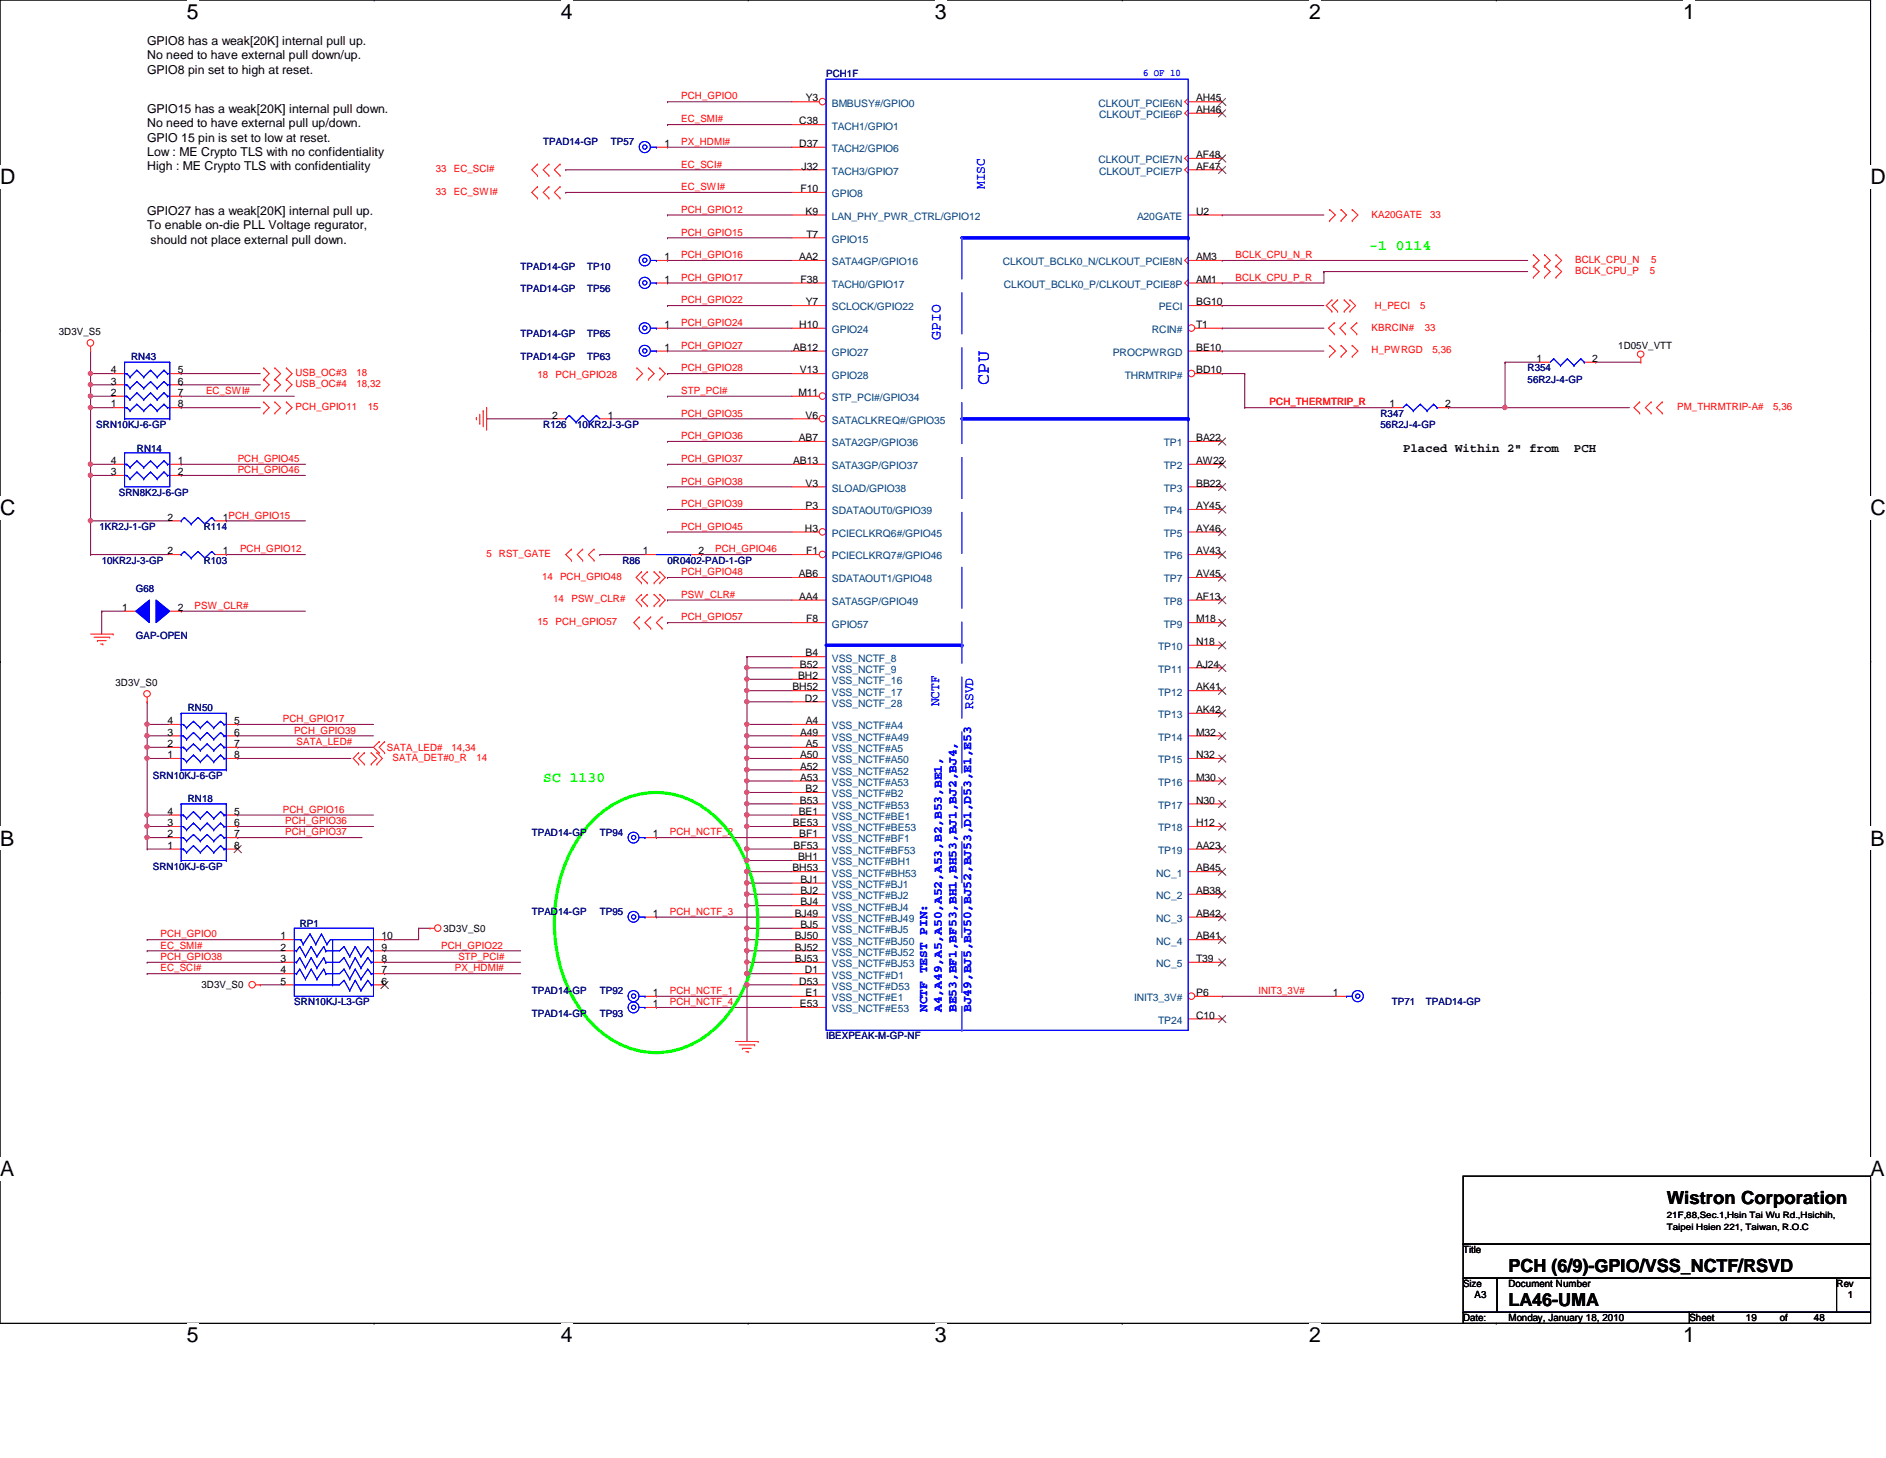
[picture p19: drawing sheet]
<svg xmlns="http://www.w3.org/2000/svg" width="279mm" height="216mm" viewBox="0 0 279 216" stroke-linecap="round" stroke-linejoin="round" font-family="sans-serif">
<defs><g id="words">
<g font-size="3.1">
<text x="27.7" y="2.8">5</text>
<text x="83.1" y="2.8">4</text>
<text x="138.5" y="2.8">3</text>
<text x="193.9" y="2.8">2</text>
<text x="249.3" y="2.8">1</text>
<text x="0" y="27.3">D</text>
<text x="277.1" y="27.3">D</text>
<text x="0" y="76.2">C</text>
<text x="277.1" y="76.2">C</text>
<text x="0" y="125.2">B</text>
<text x="277.1" y="125.2">B</text>
<text x="0" y="174.2">A</text>
<text x="277.1" y="174.2">A</text>
<text x="27.7" y="198.8">5</text>
<text x="83.1" y="198.8">4</text>
<text x="138.5" y="198.8">3</text>
<text x="193.9" y="198.8">2</text>
<text x="249.3" y="198.8">1</text>
</g>
<text font-size="2.7" fill="#00f" x="146.5" y="57" transform="rotate(-90 146.5 57)">CPU</text>
<g font-size="2.7">
<text x="246.9" y="178.3">Wistron Corporation</text>
<text x="223.5" y="188.4">PCH (6/9)-GPIO/VSS_NCTF/RSVD</text>
<text x="223.5" y="193.4">LA46-UMA</text>
</g>
<g font-size="2.2" fill="#0f0">
<text x="202.9" y="37">-1 0114</text>
<text x="80.5" y="115.8">SC 1130</text>
</g>
<text font-size="2.2" fill="#00f" x="139.3" y="50.3" transform="rotate(-90 139.3 50.3)">GPIO</text>
<g font-size="2" fill="#00f">
<text x="145.9" y="28" transform="rotate(-90 145.9 28)">MISC</text>
<text x="139.1" y="104.6" transform="rotate(-90 139.1 104.6)">NCTF</text>
<text x="144.2" y="104.9" transform="rotate(-90 144.2 104.9)">RSVD</text>
</g>
<g font-size="1.8">
<text x="21.8" y="6.7">GPIO8 has a weak[20K] internal pull up.</text>
<text x="21.8" y="8.8">No need to have external pull down/up.</text>
<text x="21.8" y="10.9">GPIO8 pin set to high at reset.</text>
<text x="21.8" y="16.7">GPIO15 has a weak[20K] internal pull down.</text>
<text x="21.8" y="18.8">No need to have external pull up/down.</text>
<text x="21.8" y="21">GPIO 15 pin is set to low at reset.</text>
<text x="21.8" y="23.1">Low : ME Crypto TLS with no confidentiality</text>
<text x="21.8" y="25.2">High : ME Crypto TLS with confidentiality</text>
<text x="21.8" y="31.8">GPIO27 has a weak[20K] internal pull up.</text>
<text x="21.8" y="34">To enable on-die PLL Voltage regurator,</text>
<text x="22.3" y="36.1">should not place external pull down.</text>
<text x="207.9" y="66.9">Placed Within 2&quot; from</text>
<text x="233.2" y="66.9">PCH</text>
</g>
<g font-size="1.8" fill="#00f">
<text x="137.4" y="149.9" transform="rotate(-90 137.4 149.9)">NCTF TEST PIN:</text>
<text x="139.5" y="149.9" transform="rotate(-90 139.5 149.9)">A4,A49,A5,A50,A52,A53,B2,B53,BE1,</text>
<text x="141.7" y="149.9" transform="rotate(-90 141.7 149.9)">BE53,BF1,BF53,BH1,BH53,BJ1,BJ2,BJ4,</text>
<text x="143.8" y="149.9" transform="rotate(-90 143.8 149.9)">BJ49,BJ5,BJ50,BJ52,BJ53,D1,D53,E1,E53</text>
</g>
<g font-size="1.5" fill="#000080">
<text x="122.4" y="11.4">PCH1F</text>
<text x="80.5" y="21.5">TPAD14-GP</text>
<text x="90.5" y="21.5">TP57</text>
<text x="77.1" y="39.9">TPAD14-GP</text>
<text x="87" y="39.9">TP10</text>
<text x="77.1" y="43.3">TPAD14-GP</text>
<text x="87" y="43.3">TP56</text>
<text x="19.4" y="53.3">RN43</text>
<text x="77.1" y="53.3">TPAD14-GP</text>
<text x="77.1" y="50">TPAD14-GP</text>
<text x="87" y="53.3">TP63</text>
<text x="87" y="50">TP65</text>
<text x="226.3" y="55">R354</text>
<text x="226.3" y="56.7">56R2J-4-GP</text>
<text x="14.3" y="63.4">SRN10KJ-6-GP</text>
<text x="80.5" y="63.4">R126</text>
<text x="85.5" y="63.4">10KR2J-3-GP</text>
<text x="204.5" y="61.7">R347</text>
<text x="204.5" y="63.4">56R2J-4-GP</text>
<text x="20.3" y="66.9">RN14</text>
<text x="17.6" y="73.4">SRN8K2J-6-GP</text>
<text x="14.7" y="78.5">1KR2J-1-GP</text>
<text x="15.1" y="83.5">10KR2J-3-GP</text>
<text x="30.2" y="83.5">R103</text>
<text x="30.2" y="78.5">R114</text>
<text x="92.2" y="83.5">R86</text>
<text x="98.9" y="83.5">0R0402-PAD-1-GP</text>
<text x="20.1" y="87.7">G68</text>
<text x="20.1" y="94.6">GAP-OPEN</text>
<text x="27.8" y="105.3">RN50</text>
<text x="22.6" y="115.4">SRN10KJ-6-GP</text>
<text x="27.8" y="118.7">RN18</text>
<text x="78.8" y="123.7">TPAD14-GP</text>
<text x="88.9" y="123.7">TP94</text>
<text x="22.6" y="128.8">SRN10KJ-6-GP</text>
<text x="44.4" y="137.3">RP1</text>
<text x="78.8" y="135.5">TPAD14-GP</text>
<text x="88.9" y="135.5">TP95</text>
<text x="43.6" y="148.9">SRN10KJ-L3-GP</text>
<text x="78.8" y="147.2">TPAD14-GP</text>
<text x="88.9" y="147.2">TP92</text>
<text x="206.2" y="148.9">TP71</text>
<text x="211.2" y="148.9">TPAD14-GP</text>
<text x="78.8" y="150.5">TPAD14-GP</text>
<text x="88.9" y="150.5">TP93</text>
<text x="122.4" y="153.9">IBEXPEAK-M-GP-NF</text>
</g>
<text font-size="1.5" fill="#00f" x="169.3" y="11.3">6 OF 10</text>
<g font-size="1.5" fill="#f00">
<text x="100.9" y="14.7">PCH_GPIO0</text>
<text x="100.9" y="21.5">PX_HDMI#</text>
<text x="100.9" y="18.1">EC_SMI#</text>
<text x="64.6" y="28.8">33</text>
<text x="64.6" y="25.5">33</text>
<text x="67.2" y="28.8">EC_SWI#</text>
<text x="67.2" y="25.5">EC_SCI#</text>
<text x="100.9" y="28.2">EC_SWI#</text>
<text x="100.9" y="24.8">EC_SCI#</text>
<text x="100.9" y="31.5">PCH_GPIO12</text>
<text x="100.9" y="34.9">PCH_GPIO15</text>
<text x="203.2" y="32.2">KA20GATE</text>
<text x="211.9" y="32.2">33</text>
<text x="100.9" y="38.2">PCH_GPIO16</text>
<text x="100.9" y="41.6">PCH_GPIO17</text>
<text x="183" y="41.6">BCLK_CPU_P_R</text>
<text x="183" y="38.2">BCLK_CPU_N_R</text>
<text x="233.3" y="38.9">BCLK_CPU_N</text>
<text x="233.3" y="40.6">BCLK_CPU_P</text>
<text x="244.4" y="40.6">5</text>
<text x="244.6" y="38.9">5</text>
<text x="100.9" y="44.9">PCH_GPIO22</text>
<text x="203.7" y="45.8">H_PECI</text>
<text x="210.4" y="45.8">5</text>
<text x="100.9" y="48.3">PCH_GPIO24</text>
<text x="100.9" y="51.6">PCH_GPIO27</text>
<text x="203.2" y="52.3">H_PWRGD</text>
<text x="203.2" y="49">KBRCIN#</text>
<text x="211.1" y="49">33</text>
<text x="212.2" y="52.3">5,36</text>
<text x="30.5" y="58.3">EC_SWI#</text>
<text x="43.8" y="55.7">USB_OC#3</text>
<text x="43.8" y="57.4">USB_OC#4</text>
<text x="52.8" y="55.7">18</text>
<text x="52.8" y="57.4">18,32</text>
<text x="79.6" y="56">18</text>
<text x="82.3" y="56">PCH_GPIO28</text>
<text x="100.9" y="55">PCH_GPIO28</text>
<text x="100.9" y="58.3">STP_PCI#</text>
<text x="43.8" y="60.7">PCH_GPIO11</text>
<text x="54.5" y="60.7">15</text>
<text x="100.9" y="65">PCH_GPIO36</text>
<text x="100.9" y="61.7">PCH_GPIO35</text>
<text x="188.1" y="60">PCH_THERMTRIP_R</text>
<text x="248.5" y="60.7">PM_THRMTRIP-A#</text>
<text x="262.7" y="60.7">5,36</text>
<text x="35.2" y="68.4">PCH_GPIO45</text>
<text x="35.2" y="70.1">PCH_GPIO46</text>
<text x="100.9" y="68.4">PCH_GPIO37</text>
<text x="100.9" y="71.8">PCH_GPIO38</text>
<text x="100.9" y="75.1">PCH_GPIO39</text>
<text x="35.6" y="81.8">PCH_GPIO12</text>
<text x="72.1" y="82.5">5 RST_GATE</text>
<text x="100.9" y="78.4">PCH_GPIO45</text>
<text x="106" y="81.8">PCH_GPIO46</text>
<text x="80.3" y="85.9">14</text>
<text x="82" y="89.2">14</text>
<text x="83" y="85.9">PCH_GPIO48</text>
<text x="84.7" y="89.2">PSW_CLR#</text>
<text x="100.9" y="88.5">PSW_CLR#</text>
<text x="100.9" y="85.2">PCH_GPIO48</text>
<text x="28.8" y="90.2">PSW_CLR#</text>
<text x="79.6" y="92.5">15</text>
<text x="82.3" y="92.5">PCH_GPIO57</text>
<text x="100.9" y="91.9">PCH_GPIO57</text>
<text x="41.9" y="106.9">PCH_GPIO17</text>
<text x="43.6" y="108.6">PCH_GPIO39</text>
<text x="43.9" y="110.3">SATA_LED#</text>
<text x="57.3" y="111.2">SATA_LED#</text>
<text x="58.2" y="112.6">SATA_DET#0_R</text>
<text x="66.9" y="111.2">14,34</text>
<text x="70.6" y="112.6">14</text>
<text x="41.9" y="120.4">PCH_GPIO16</text>
<text x="42.2" y="123.7">PCH_GPIO37</text>
<text x="42.2" y="122">PCH_GPIO36</text>
<text x="99.2" y="123.7">PCH_NCTF_2</text>
<text x="99.2" y="135.5">PCH_NCTF_3</text>
<text x="23.8" y="143.8">EC_SCI#</text>
<text x="23.8" y="140.5">EC_SMI#</text>
<text x="23.8" y="142.2">PCH_GPIO38</text>
<text x="23.8" y="138.8">PCH_GPIO0</text>
<text x="65.4" y="140.5">PCH_GPIO22</text>
<text x="67.4" y="143.8">PX_HDMI#</text>
<text x="67.9" y="142.2">STP_PCI#</text>
<text x="99.2" y="147.2">PCH_NCTF_1</text>
<text x="99.2" y="148.8">PCH_NCTF_4</text>
<text x="186.4" y="147.2">INIT3_3V#</text>
</g>
<g font-size="1.5">
<text x="119.4" y="15">Y3</text>
<text x="177.2" y="15">AH45</text>
<text x="177.2" y="16.7">AH46</text>
<text x="98.4" y="21.8">1</text>
<text x="118.4" y="21.8">D37</text>
<text x="118.4" y="18.4">C38</text>
<text x="177.2" y="23.4">AF48</text>
<text x="118.6" y="28.4">F10</text>
<text x="118.7" y="25.1">J32</text>
<text x="177.2" y="25.1">AF47</text>
<text x="119.3" y="31.8">K9</text>
<text x="119.5" y="35.2">T7</text>
<text x="177.2" y="31.8">U2</text>
<text x="98.4" y="41.9">1</text>
<text x="98.4" y="38.5">1</text>
<text x="118.4" y="38.5">AA2</text>
<text x="118.6" y="41.9">F38</text>
<text x="177.2" y="38.5">AM3</text>
<text x="177.2" y="41.9">AM1</text>
<text x="119.4" y="45.2">Y7</text>
<text x="177.2" y="45.2">BG10</text>
<text x="8.7" y="49.6">3D3V_S5</text>
<text x="98.4" y="51.9">1</text>
<text x="98.4" y="48.6">1</text>
<text x="117.5" y="51.9">AB12</text>
<text x="118.4" y="48.6">H10</text>
<text x="177.2" y="51.9">BE10</text>
<text x="177.2" y="48.6">T1</text>
<text x="227.6" y="53.6">1</text>
<text x="235.9" y="53.6">2</text>
<text x="239.7" y="51.6">1D05V_VTT</text>
<text x="16.4" y="58.6">2</text>
<text x="16.4" y="56.9">3</text>
<text x="16.4" y="55.3">4</text>
<text x="26.3" y="55.3">5</text>
<text x="26.3" y="56.9">6</text>
<text x="26.3" y="58.6">7</text>
<text x="118.3" y="58.6">M11</text>
<text x="118.5" y="55.3">V13</text>
<text x="177.2" y="55.3">BD10</text>
<text x="16.4" y="60.3">1</text>
<text x="26.3" y="60.3">8</text>
<text x="81.8" y="62">2</text>
<text x="90" y="62">1</text>
<text x="118.4" y="65.3">AB7</text>
<text x="119.3" y="62">V6</text>
<text x="177.2" y="65.3">BA22</text>
<text x="205.8" y="60.3">1</text>
<text x="214.1" y="60.3">2</text>
<text x="16.4" y="70.4">3</text>
<text x="16.4" y="68.7">4</text>
<text x="26.3" y="68.7">1</text>
<text x="26.3" y="70.4">2</text>
<text x="117.5" y="68.7">AB13</text>
<text x="177.2" y="68.7">AW22</text>
<text x="24.8" y="77.1">2</text>
<text x="33" y="77.1">1PCH_GPIO15</text>
<text x="119.3" y="72.1">V3</text>
<text x="119.3" y="75.4">P3</text>
<text x="177.2" y="75.4">AY45</text>
<text x="177.2" y="72.1">BB22</text>
<text x="24.8" y="82.1">2</text>
<text x="33" y="82.1">1</text>
<text x="95.2" y="82.1">1</text>
<text x="103.5" y="82.1">2</text>
<text x="119.3" y="78.7">H3</text>
<text x="119.4" y="82.1">F1</text>
<text x="177.2" y="78.7">AY46</text>
<text x="177.2" y="82.1">AV43</text>
<text x="118.4" y="85.5">AB6</text>
<text x="118.4" y="88.8">AA4</text>
<text x="177.2" y="85.5">AV45</text>
<text x="177.2" y="88.8">AF13</text>
<text x="18.1" y="90.5">1</text>
<text x="26.3" y="90.5">2</text>
<text x="119.4" y="92.2">F8</text>
<text x="177.2" y="92.2">M18</text>
<text x="177.2" y="95.5">N18</text>
<text x="17.1" y="101.6">3D3V_S0</text>
<text x="118.2" y="100.5">BH2</text>
<text x="118.5" y="98.8">B52</text>
<text x="119.3" y="97.2">B4</text>
<text x="177.2" y="98.8">AJ24</text>
<text x="24.8" y="107.2">4</text>
<text x="34.7" y="107.2">5</text>
<text x="117.4" y="102.2">BH52</text>
<text x="119.3" y="103.9">D2</text>
<text x="119.4" y="107.2">A4</text>
<text x="177.2" y="102.2">AK41</text>
<text x="177.2" y="105.6">AK42</text>
<text x="24.8" y="112.3">1</text>
<text x="24.8" y="110.6">2</text>
<text x="24.8" y="108.9">3</text>
<text x="34.7" y="108.9">6</text>
<text x="34.7" y="110.6">7</text>
<text x="34.7" y="112.3">8</text>
<text x="118.5" y="108.9">A49</text>
<text x="118.5" y="112.3">A50</text>
<text x="118.5" y="114">A52</text>
<text x="119.4" y="110.6">A5</text>
<text x="177.2" y="108.9">M32</text>
<text x="177.2" y="112.3">N32</text>
<text x="118.5" y="119">B53</text>
<text x="118.5" y="115.6">A53</text>
<text x="119.3" y="117.3">B2</text>
<text x="177.2" y="115.6">M30</text>
<text x="177.2" y="119">N30</text>
<text x="24.8" y="125.7">1</text>
<text x="24.8" y="124">2</text>
<text x="24.8" y="122.3">3</text>
<text x="24.8" y="120.6">4</text>
<text x="34.7" y="120.6">5</text>
<text x="34.7" y="122.3">6</text>
<text x="34.7" y="124">7</text>
<text x="34.7" y="125.7">8</text>
<text x="96.7" y="124">1</text>
<text x="117.5" y="122.3">BE53</text>
<text x="117.6" y="125.7">BF53</text>
<text x="118.3" y="120.6">BE1</text>
<text x="118.4" y="124">BF1</text>
<text x="177.2" y="125.7">AA23</text>
<text x="177.2" y="122.3">H12</text>
<text x="117.4" y="129">BH53</text>
<text x="118.2" y="127.4">BH1</text>
<text x="118.6" y="130.7">BJ1</text>
<text x="177.2" y="129">AB45</text>
<text x="65.7" y="138">3D3V_S0</text>
<text x="96.7" y="135.8">1</text>
<text x="117.7" y="135.8">BJ49</text>
<text x="118.6" y="132.4">BJ2</text>
<text x="118.6" y="134.1">BJ4</text>
<text x="118.6" y="137.4">BJ5</text>
<text x="177.2" y="132.4">AB38</text>
<text x="177.2" y="135.8">AB42</text>
<text x="41.6" y="139.1">1</text>
<text x="41.6" y="140.8">2</text>
<text x="41.6" y="142.5">3</text>
<text x="56.5" y="142.5">8</text>
<text x="56.5" y="140.8">9</text>
<text x="56.5" y="139.1">10</text>
<text x="117.7" y="139.1">BJ50</text>
<text x="117.7" y="140.8">BJ52</text>
<text x="117.7" y="142.5">BJ53</text>
<text x="177.2" y="139.1">AB41</text>
<text x="177.2" y="142.5">T39</text>
<text x="29.8" y="146.3">3D3V_S0</text>
<text x="41.6" y="144.1">4</text>
<text x="41.6" y="145.8">5</text>
<text x="56.5" y="145.8">6</text>
<text x="56.5" y="144.1">7</text>
<text x="96.7" y="149.1">1</text>
<text x="96.7" y="147.5">1</text>
<text x="118.4" y="145.8">D53</text>
<text x="118.5" y="149.1">E53</text>
<text x="119.3" y="144.1">D1</text>
<text x="119.3" y="147.5">E1</text>
<text x="177.2" y="147.5">P6</text>
<text x="197.4" y="147.5">1</text>
<text x="177.2" y="150.8">C10</text>
<text x="216.7" y="185.6">Title</text>
<text x="216.7" y="190.6">Size</text>
<text x="223.5" y="190.6">Document Number</text>
<text x="272.1" y="190.6">Rev</text>
<text x="216.7" y="195.7">Date:</text>
<text x="218.4" y="192.3">A3</text>
<text x="223.5" y="195.7">Monday, January 18, 2010</text>
<text x="250.3" y="195.7">Sheet</text>
<text x="258.7" y="195.7">19</text>
<text x="263.7" y="195.7">of</text>
<text x="268.7" y="195.7">48</text>
<text x="273.8" y="192.3">1</text>
</g>
<g font-size="1.5" fill="#004080">
<text x="123.2" y="15.8">BMBUSY#/GPIO0</text>
<text x="162.7" y="15.8">CLKOUT_PCIE6N</text>
<text x="162.8" y="17.5">CLKOUT_PCIE6P</text>
<text x="123.2" y="22.5">TACH2/GPIO6</text>
<text x="123.2" y="19.2">TACH1/GPIO1</text>
<text x="123.2" y="25.9">TACH3/GPIO7</text>
<text x="123.2" y="29.2">GPIO8</text>
<text x="162.7" y="24.2">CLKOUT_PCIE7N</text>
<text x="162.8" y="25.9">CLKOUT_PCIE7P</text>
<text x="123.2" y="32.6">LAN_PHY_PWR_CTRL/GPIO12</text>
<text x="123.2" y="35.9">GPIO15</text>
<text x="168.4" y="32.6">A20GATE</text>
<text x="123.2" y="39.3">SATA4GP/GPIO16</text>
<text x="148.5" y="39.3">CLKOUT_BCLK0_N/CLKOUT_PCIE8N</text>
<text x="123.2" y="42.6">TACH0/GPIO17</text>
<text x="123.2" y="46">SCLOCK/GPIO22</text>
<text x="148.7" y="42.6">CLKOUT_BCLK0_P/CLKOUT_PCIE8P</text>
<text x="171.7" y="46">PECI</text>
<text x="123.2" y="52.7">GPIO27</text>
<text x="123.2" y="49.3">GPIO24</text>
<text x="164.8" y="52.7">PROCPWRGD</text>
<text x="170.6" y="49.3">RCIN#</text>
<text x="123.2" y="56">GPIO28</text>
<text x="123.2" y="59.4">STP_PCI#/GPIO34</text>
<text x="166.6" y="56">THRMTRIP#</text>
<text x="123.2" y="62.7">SATACLKREQ#/GPIO35</text>
<text x="123.2" y="69.5">SATA3GP/GPIO37</text>
<text x="123.2" y="66.1">SATA2GP/GPIO36</text>
<text x="172.4" y="66.1">TP1</text>
<text x="172.4" y="69.5">TP2</text>
<text x="123.2" y="72.8">SLOAD/GPIO38</text>
<text x="123.2" y="76.2">SDATAOUT0/GPIO39</text>
<text x="172.4" y="76.2">TP4</text>
<text x="172.4" y="72.8">TP3</text>
<text x="123.2" y="79.5">PCIECLKRQ6#/GPIO45</text>
<text x="123.2" y="82.8">PCIECLKRQ7#/GPIO46</text>
<text x="172.4" y="79.5">TP5</text>
<text x="172.4" y="82.8">TP6</text>
<text x="123.2" y="89.6">SATA5GP/GPIO49</text>
<text x="123.2" y="86.2">SDATAOUT1/GPIO48</text>
<text x="172.4" y="86.2">TP7</text>
<text x="172.4" y="89.6">TP8</text>
<text x="123.2" y="92.9">GPIO57</text>
<text x="172.4" y="92.9">TP9</text>
<text x="123.2" y="98">VSS_NCTF_8</text>
<text x="123.2" y="99.6">VSS_NCTF_9</text>
<text x="123.2" y="101.3">VSS_NCTF_16</text>
<text x="171.6" y="96.3">TP10</text>
<text x="171.6" y="99.6">TP11</text>
<text x="123.2" y="108">VSS_NCTF#A4</text>
<text x="123.2" y="103">VSS_NCTF_17</text>
<text x="123.2" y="104.6">VSS_NCTF_28</text>
<text x="171.6" y="103">TP12</text>
<text x="171.6" y="106.3">TP13</text>
<text x="123.2" y="109.7">VSS_NCTF#A49</text>
<text x="123.2" y="111.4">VSS_NCTF#A5</text>
<text x="123.2" y="113">VSS_NCTF#A50</text>
<text x="171.6" y="109.7">TP14</text>
<text x="171.6" y="113">TP15</text>
<text x="123.2" y="114.7">VSS_NCTF#A52</text>
<text x="123.2" y="116.4">VSS_NCTF#A53</text>
<text x="123.2" y="118.1">VSS_NCTF#B2</text>
<text x="123.2" y="119.8">VSS_NCTF#B53</text>
<text x="171.6" y="116.4">TP16</text>
<text x="171.6" y="119.8">TP17</text>
<text x="123.2" y="121.4">VSS_NCTF#BE1</text>
<text x="123.2" y="123.1">VSS_NCTF#BE53</text>
<text x="123.2" y="124.8">VSS_NCTF#BF1</text>
<text x="171.6" y="123.1">TP18</text>
<text x="123.2" y="126.4">VSS_NCTF#BF53</text>
<text x="123.2" y="128.1">VSS_NCTF#BH1</text>
<text x="123.2" y="129.8">VSS_NCTF#BH53</text>
<text x="123.2" y="131.5">VSS_NCTF#BJ1</text>
<text x="171.3" y="129.8">NC_1</text>
<text x="171.6" y="126.4">TP19</text>
<text x="123.2" y="133.1">VSS_NCTF#BJ2</text>
<text x="123.2" y="134.8">VSS_NCTF#BJ4</text>
<text x="123.2" y="136.5">VSS_NCTF#BJ49</text>
<text x="171.3" y="133.1">NC_2</text>
<text x="171.3" y="136.5">NC_3</text>
<text x="123.2" y="138.2">VSS_NCTF#BJ5</text>
<text x="123.2" y="139.9">VSS_NCTF#BJ50</text>
<text x="123.2" y="141.5">VSS_NCTF#BJ52</text>
<text x="123.2" y="143.2">VSS_NCTF#BJ53</text>
<text x="171.3" y="139.9">NC_4</text>
<text x="171.3" y="143.2">NC_5</text>
<text x="123.2" y="144.9">VSS_NCTF#D1</text>
<text x="123.2" y="146.6">VSS_NCTF#D53</text>
<text x="123.2" y="148.3">VSS_NCTF#E1</text>
<text x="123.2" y="149.9">VSS_NCTF#E53</text>
<text x="168" y="148.3">INIT3_3V#</text>
<text x="171.6" y="151.6">TP24</text>
</g>
<g font-size="1.3">
<text x="246.9" y="180.4">21F,88,Sec.1,Hsin Tai Wu Rd.,Hsichih,</text>
<text x="246.9" y="182.1">Taipei Hsien 221, Taiwan, R.O.C</text>
</g>
</g></defs>
<path d="M0 0h277.1v196h-277.1z" fill="none" stroke="#000" stroke-width=".15"/>
<g fill="#fff">
<path d="M27.7 0h1.7v3.5h-1.7z"/>
<path d="M27.7 196h1.7v3.4h-1.7z"/>
</g>
<path d="M55.4 0h.1M55.4 196h.1" fill="none" stroke="#000" stroke-width=".15"/>
<g fill="#fff">
<path d="M83.1 0h1.7v3.5h-1.7z"/>
<path d="M83.1 196h1.7v3.4h-1.7z"/>
</g>
<path d="M110.8 0h.1M110.8 196h.1" fill="none" stroke="#000" stroke-width=".15"/>
<g fill="#fff">
<path d="M138.5 0h1.8v3.5h-1.8z"/>
<path d="M138.5 196h1.8v3.4h-1.8z"/>
</g>
<path d="M166.2 0h.1M166.2 196h.1" fill="none" stroke="#000" stroke-width=".15"/>
<g fill="#fff">
<path d="M193.9 0h1.8v3.5h-1.8z"/>
<path d="M193.9 196h1.8v3.4h-1.8z"/>
</g>
<path d="M221.7 0h.1M221.7 196h.1" fill="none" stroke="#000" stroke-width=".15"/>
<g fill="#fff">
<path d="M249.3 0h1.8v3.5h-1.8z"/>
<path d="M249.3 196h1.8v3.4h-1.8z"/>
<path d="M0 24.5h2.2v3.4h-2.2z"/>
<path d="M277.1 24.5h2.3v3.4h-2.3z"/>
<path d="M0 73.4h2.2v3.5h-2.2z"/>
<path d="M277.1 73.4h2.3v3.5h-2.3z"/>
</g>
<path d="M0 49h.1M277.1 49h.1" fill="none" stroke="#000" stroke-width=".15"/>
<g fill="#fff">
<path d="M0 122.4h2.1v3.5h-2.1z"/>
<path d="M277.1 122.4h2.1v3.5h-2.1z"/>
</g>
<path d="M0 98h.1M277.1 98h.1" fill="none" stroke="#000" stroke-width=".15"/>
<g fill="#fff">
<path d="M0 171.4h2.1v3.5h-2.1z"/>
<path d="M277.1 171.4h2.1v3.5h-2.1z"/>
</g>
<path d="M0 146.9h.1M277.1 146.9h.1" fill="none" stroke="#000" stroke-width=".15"/>
<path d="M110.7 144.2h.1M110.7 144.2h6.6" fill="none" stroke="#800040" stroke-width=".15"/>
<circle cx="110.6" cy="144.2" r=".32" fill="#f0f"/>
<circle cx="110.6" cy="144.2" r=".32" fill="none" stroke="#f0f" stroke-width=".15"/>
<path d="M110.7 145.8h.1M110.7 145.8h6.6" fill="none" stroke="#800040" stroke-width=".15"/>
<circle cx="110.6" cy="145.8" r=".32" fill="#f0f"/>
<circle cx="110.6" cy="145.8" r=".32" fill="none" stroke="#f0f" stroke-width=".15"/>
<path d="M110.7 137.5h.1M110.7 137.5h6.6" fill="none" stroke="#800040" stroke-width=".15"/>
<circle cx="110.6" cy="137.4" r=".32" fill="#f0f"/>
<circle cx="110.6" cy="137.4" r=".32" fill="none" stroke="#f0f" stroke-width=".15"/>
<path d="M110.7 139.1h.1M110.7 139.1h6.6" fill="none" stroke="#800040" stroke-width=".15"/>
<circle cx="110.6" cy="139.1" r=".32" fill="#f0f"/>
<circle cx="110.6" cy="139.1" r=".32" fill="none" stroke="#f0f" stroke-width=".15"/>
<path d="M110.7 140.8h.1M110.7 140.8h6.6" fill="none" stroke="#800040" stroke-width=".15"/>
<circle cx="110.6" cy="140.8" r=".32" fill="#f0f"/>
<circle cx="110.6" cy="140.8" r=".32" fill="none" stroke="#f0f" stroke-width=".15"/>
<path d="M110.7 142.5h.1M110.7 142.5h6.6M110.7 142.5v1.7" fill="none" stroke="#800040" stroke-width=".15"/>
<circle cx="110.6" cy="142.5" r=".32" fill="#f0f"/>
<circle cx="110.6" cy="142.5" r=".32" fill="none" stroke="#f0f" stroke-width=".15"/>
<path d="M110.7 139.1h.1M110.7 137.5h.1M110.7 134.1h.1M110.7 134.1v6.7" fill="none" stroke="#800040" stroke-width=".15"/>
<circle cx="110.6" cy="134.1" r=".32" fill="#f0f"/>
<circle cx="110.6" cy="134.1" r=".32" fill="none" stroke="#f0f" stroke-width=".15"/>
<path d="M110.7 144.2h.1M110.7 144.2v1.6" fill="none" stroke="#800040" stroke-width=".15"/>
<circle cx="110.6" cy="144.2" r=".32" fill="#f0f"/>
<circle cx="110.6" cy="144.2" r=".32" fill="none" stroke="#f0f" stroke-width=".15"/>
<path d="M110.7 145.8h.1M110.7 145.8v8.4" fill="none" stroke="#800040" stroke-width=".15"/>
<circle cx="110.6" cy="145.8" r=".32" fill="#f0f"/>
<circle cx="110.6" cy="145.8" r=".32" fill="none" stroke="#f0f" stroke-width=".15"/>
<g fill="none" stroke="#800040" stroke-width=".15">
<path d="M181.1 55.3h.1M181.1 45.3h.1M181.1 55.3h3.3M181.1 45.3h15M184.4 55.3h.1M184.4 55.3v5.1M13.4 60.4h.1M13.4 60.4h3.4M98.9 68.7h.1M98.9 68.7h18.4M110.7 97.2h.1M110.7 97.2h6.6"/>
<path d="M110.7 97.2v1.7M110.7 107.3h.1M110.7 107.3h6.6M35.2 120.7h.1M35.2 120.7h20.1M21.8 144.2h.1M21.8 144.2h20.1"/>
</g>
<circle cx="110.6" cy="107.2" r=".32" fill="#f0f"/>
<circle cx="110.6" cy="107.2" r=".32" fill="none" stroke="#f0f" stroke-width=".15"/>
<g fill="none" stroke="#800040" stroke-width=".15">
<path d="M98.9 18.5h.1M98.9 18.5h18.4M83.8 28.5h.1M83.8 25.1h.1M83.8 28.5h33.5M83.8 25.1h33.5M98.9 21.8h.1M98.9 21.8h18.4M181.1 31.8h.1M181.1 31.8h15M196.1 40.2h.1M196.1 40.2v1.7"/>
<path d="M196.1 40.2h30.2M26.8 60.4h.1M26.8 60.4h11.8M33.5 77.1h.1M33.5 77.1h11.8M110.7 109h.1M110.7 109h6.6M21.8 140.8h.1M21.8 140.8h20.1"/>
</g>
<circle cx="110.6" cy="108.9" r=".32" fill="#f0f"/>
<circle cx="110.6" cy="108.9" r=".32" fill="none" stroke="#f0f" stroke-width=".15"/>
<path d="M110.7 109h.1M110.7 109v1.7M110.7 140.8h.1M110.7 140.8v1.7" fill="none" stroke="#800040" stroke-width=".15"/>
<circle cx="110.6" cy="140.8" r=".32" fill="#f0f"/>
<circle cx="110.6" cy="140.8" r=".32" fill="none" stroke="#f0f" stroke-width=".15"/>
<path d="M110.7 120.7h.1M110.7 120.7v1.7" fill="none" stroke="#800040" stroke-width=".15"/>
<circle cx="110.6" cy="120.7" r=".32" fill="#f0f"/>
<circle cx="110.6" cy="120.7" r=".32" fill="none" stroke="#f0f" stroke-width=".15"/>
<path d="M110.7 132.4h.1M110.7 132.4v1.7" fill="none" stroke="#800040" stroke-width=".15"/>
<circle cx="110.6" cy="132.4" r=".32" fill="#f0f"/>
<circle cx="110.6" cy="132.4" r=".32" fill="none" stroke="#f0f" stroke-width=".15"/>
<path d="M110.7 114h.1M110.7 114v1.7" fill="none" stroke="#800040" stroke-width=".15"/>
<circle cx="110.6" cy="114" r=".32" fill="#f0f"/>
<circle cx="110.6" cy="114" r=".32" fill="none" stroke="#f0f" stroke-width=".15"/>
<g fill="none" stroke="#800040" stroke-width=".15">
<path d="M98.9 38.6h.1M98.9 38.6h18.4M13.4 57h.1M13.4 57v1.7M13.4 70.4h.1M13.4 70.4v6.7M98.9 65.4h.1M98.9 65.4h18.4M15.1 90.5h.1M15.1 90.5v3.4M35.2 124h.1M35.2 124h18.4"/>
<path d="M57 144.2h.1M57 144.2h20.1M181.1 147.5h.1M181.1 147.5h16.7"/>
</g>
<circle cx="13.4" cy="77.1" r=".32" fill="#f0f"/>
<circle cx="13.4" cy="77.1" r=".32" fill="none" stroke="#f0f" stroke-width=".15"/>
<circle cx="13.4" cy="70.4" r=".32" fill="#f0f"/>
<circle cx="13.4" cy="70.4" r=".32" fill="none" stroke="#f0f" stroke-width=".15"/>
<path d="M13.4 70.4h.1M13.4 68.7h.1M13.4 70.4h3.4M13.4 68.7h3.4M98.9 75.4h.1M98.9 75.4h18.4M223 60.4h.1M223 60.4h18.4M35.2 109h.1M35.2 109h20.1" fill="none" stroke="#800040" stroke-width=".15"/>
<circle cx="222.9" cy="60.3" r=".32" fill="#f0f"/>
<circle cx="222.9" cy="60.3" r=".32" fill="none" stroke="#f0f" stroke-width=".15"/>
<path d="M26.8 58.7h.1M26.8 58.7h16.8M223 53.6h.1M223 53.6h5M236.4 53.6h.1M236.4 53.6h6.7M110.7 98.9h.1M110.7 98.9h6.6M21.8 142.5h.1M21.8 142.5h20.1" fill="none" stroke="#800040" stroke-width=".15"/>
<circle cx="110.6" cy="98.9" r=".32" fill="#f0f"/>
<circle cx="110.6" cy="98.9" r=".32" fill="none" stroke="#f0f" stroke-width=".15"/>
<path d="M110.7 110.7h.1M110.7 110.7h6.6" fill="none" stroke="#800040" stroke-width=".15"/>
<circle cx="110.6" cy="110.6" r=".32" fill="#f0f"/>
<circle cx="110.6" cy="110.6" r=".32" fill="none" stroke="#f0f" stroke-width=".15"/>
<g fill="none" stroke="#800040" stroke-width=".15">
<path d="M98.9 41.9h.1M98.9 41.9h18.4M181.1 41.9h.1M181.1 41.9h15M98.9 88.9h.1M98.9 85.5h.1M98.9 88.9h18.4M98.9 85.5h18.4M110.7 98.9h.1M110.7 98.9v1.7M110.7 110.7h.1M110.7 112.3h.1"/>
<path d="M110.7 110.7v1.6M110.7 112.3h6.6M57 139.1h.1M62 137.5h.1M62 137.5v1.6h-5M62 137.5h1.7M38.6 145.8h.1M38.6 145.8h3.3M57 140.8h.1M57 140.8h20.1"/>
</g>
<circle cx="110.6" cy="112.3" r=".32" fill="#f0f"/>
<circle cx="110.6" cy="112.3" r=".32" fill="none" stroke="#f0f" stroke-width=".15"/>
<path d="M13.4 55.3h.1M13.4 55.3v1.7M110.7 112.3h.1M110.7 112.3v1.7" fill="none" stroke="#800040" stroke-width=".15"/>
<circle cx="13.4" cy="57" r=".32" fill="#f0f"/>
<circle cx="13.4" cy="57" r=".32" fill="none" stroke="#f0f" stroke-width=".15"/>
<circle cx="13.4" cy="55.3" r=".32" fill="#f0f"/>
<circle cx="13.4" cy="55.3" r=".32" fill="none" stroke="#f0f" stroke-width=".15"/>
<g fill="none" stroke="#800040" stroke-width=".15">
<path d="M13.4 57h.1M13.4 55.3h.1M13.4 57h3.4M13.4 55.3h3.4M98.9 48.6h.1M98.9 48.6h18.4M98.9 78.8h.1M98.9 78.8h18.4M26.8 90.5h.1M26.8 90.5h18.5M110.7 100.6h.1M110.7 100.6h6.6"/>
<path d="M110.7 100.6v1.7M21.8 139.1h.1M21.8 139.1h20.1"/>
</g>
<circle cx="110.6" cy="100.6" r=".32" fill="#f0f"/>
<circle cx="110.6" cy="100.6" r=".32" fill="none" stroke="#f0f" stroke-width=".15"/>
<path d="M98.9 55.3h.1M98.9 55.3h18.4M110.7 114h.1M110.7 114h6.6" fill="none" stroke="#800040" stroke-width=".15"/>
<circle cx="110.6" cy="114" r=".32" fill="#f0f"/>
<circle cx="110.6" cy="114" r=".32" fill="none" stroke="#f0f" stroke-width=".15"/>
<path d="M110.7 115.7h.1M110.7 115.7v1.6" fill="none" stroke="#800040" stroke-width=".15"/>
<circle cx="110.6" cy="115.6" r=".32" fill="#f0f"/>
<circle cx="110.6" cy="115.6" r=".32" fill="none" stroke="#f0f" stroke-width=".15"/>
<g fill="none" stroke="#800040" stroke-width=".15">
<path d="M98.9 31.8h.1M98.9 31.8h18.4M98.9 45.3h.1M98.9 52h.1M98.9 52h18.4M98.9 45.3h18.4M181.1 52h.1M181.1 52h15M98.9 92.2h.1M98.9 92.2h18.4M21.8 112.3h.1M21.8 109h.1"/>
<path d="M21.8 107.3h.1M21.8 112.3h3.3M21.8 107.3v3.4"/>
</g>
<circle cx="21.8" cy="108.9" r=".32" fill="#f0f"/>
<circle cx="21.8" cy="108.9" r=".32" fill="none" stroke="#f0f" stroke-width=".15"/>
<path d="M21.8 109h.1M21.8 107.3h.1M21.8 109h3.3M21.8 107.3h3.3" fill="none" stroke="#800040" stroke-width=".15"/>
<circle cx="21.8" cy="107.2" r=".32" fill="#f0f"/>
<circle cx="21.8" cy="107.2" r=".32" fill="none" stroke="#f0f" stroke-width=".15"/>
<path d="M21.8 110.7h.1M21.8 110.7h3.3M21.8 110.7v1.6" fill="none" stroke="#800040" stroke-width=".15"/>
<circle cx="21.8" cy="112.3" r=".32" fill="#f0f"/>
<circle cx="21.8" cy="112.3" r=".32" fill="none" stroke="#f0f" stroke-width=".15"/>
<circle cx="21.8" cy="110.6" r=".32" fill="#f0f"/>
<circle cx="21.8" cy="110.6" r=".32" fill="none" stroke="#f0f" stroke-width=".15"/>
<path d="M98.9 15.1h.1M98.9 15.1h18.4M98.9 58.7h.1M98.9 58.7h18.4M13.4 68.7h.1M13.4 68.7v1.7M26.8 68.7h.1M26.8 68.7h18.5M35.2 122.4h.1M35.2 122.4h20.1" fill="none" stroke="#800040" stroke-width=".15"/>
<circle cx="13.4" cy="68.7" r=".32" fill="#f0f"/>
<circle cx="13.4" cy="68.7" r=".32" fill="none" stroke="#f0f" stroke-width=".15"/>
<path d="M110.7 102.3h.1M110.7 102.3h6.6M110.7 102.3v1.6" fill="none" stroke="#800040" stroke-width=".15"/>
<circle cx="110.6" cy="102.3" r=".32" fill="#f0f"/>
<circle cx="110.6" cy="102.3" r=".32" fill="none" stroke="#f0f" stroke-width=".15"/>
<g fill="none" stroke="#800040" stroke-width=".15">
<path d="M98.9 35.2h.1M98.9 35.2h18.4M181.1 38.6h.1M181.1 38.6h45.2M13.4 58.7h.1M13.4 58.7h3.4M13.4 77.1h.1M13.4 77.1h11.7M72.1 62h.1M72.1 62h10M110.7 115.7h.1M110.7 103.9h.1"/>
<path d="M110.7 115.7h6.6M110.7 103.9h6.6M110.7 103.9v3.4"/>
</g>
<circle cx="110.6" cy="103.9" r=".32" fill="#f0f"/>
<circle cx="110.6" cy="103.9" r=".32" fill="none" stroke="#f0f" stroke-width=".15"/>
<path d="M110.7 125.7h.1M110.7 125.7h6.6" fill="none" stroke="#800040" stroke-width=".15"/>
<circle cx="110.6" cy="125.7" r=".32" fill="#f0f"/>
<circle cx="110.6" cy="125.7" r=".32" fill="none" stroke="#f0f" stroke-width=".15"/>
<path d="M110.7 127.4h.1M110.7 127.4h6.6" fill="none" stroke="#800040" stroke-width=".15"/>
<circle cx="110.6" cy="127.4" r=".32" fill="#f0f"/>
<circle cx="110.6" cy="127.4" r=".32" fill="none" stroke="#f0f" stroke-width=".15"/>
<path d="M110.7 117.3h.1M110.7 117.3h6.6" fill="none" stroke="#800040" stroke-width=".15"/>
<circle cx="110.6" cy="117.3" r=".32" fill="#f0f"/>
<circle cx="110.6" cy="117.3" r=".32" fill="none" stroke="#f0f" stroke-width=".15"/>
<path d="M110.7 129.1h.1M110.7 129.1h6.6" fill="none" stroke="#800040" stroke-width=".15"/>
<circle cx="110.6" cy="129" r=".32" fill="#f0f"/>
<circle cx="110.6" cy="129" r=".32" fill="none" stroke="#f0f" stroke-width=".15"/>
<path d="M110.7 130.8h.1M110.7 130.8h6.6" fill="none" stroke="#800040" stroke-width=".15"/>
<circle cx="110.6" cy="130.7" r=".32" fill="#f0f"/>
<circle cx="110.6" cy="130.7" r=".32" fill="none" stroke="#f0f" stroke-width=".15"/>
<path d="M184.4 60.4h.1M184.4 60.4h21.8M110.7 119h.1M110.7 119h6.6" fill="none" stroke="#800040" stroke-width=".15"/>
<circle cx="110.6" cy="119" r=".32" fill="#f0f"/>
<circle cx="110.6" cy="119" r=".32" fill="none" stroke="#f0f" stroke-width=".15"/>
<path d="M110.7 132.4h.1M110.7 132.4h6.6" fill="none" stroke="#800040" stroke-width=".15"/>
<circle cx="110.6" cy="132.4" r=".32" fill="#f0f"/>
<circle cx="110.6" cy="132.4" r=".32" fill="none" stroke="#f0f" stroke-width=".15"/>
<path d="M110.7 120.7h.1M110.7 120.7h6.6" fill="none" stroke="#800040" stroke-width=".15"/>
<circle cx="110.6" cy="120.7" r=".32" fill="#f0f"/>
<circle cx="110.6" cy="120.7" r=".32" fill="none" stroke="#f0f" stroke-width=".15"/>
<path d="M110.7 117.3h.1M110.7 117.3v1.7M110.7 134.1h.1M110.7 122.4h.1M110.7 134.1h6.6M110.7 122.4h6.6M110.7 122.4v3.3" fill="none" stroke="#800040" stroke-width=".15"/>
<circle cx="110.6" cy="122.4" r=".32" fill="#f0f"/>
<circle cx="110.6" cy="122.4" r=".32" fill="none" stroke="#f0f" stroke-width=".15"/>
<path d="M110.7 125.7h.1M110.7 125.7v1.7" fill="none" stroke="#800040" stroke-width=".15"/>
<circle cx="110.6" cy="125.7" r=".32" fill="#f0f"/>
<circle cx="110.6" cy="125.7" r=".32" fill="none" stroke="#f0f" stroke-width=".15"/>
<path d="M110.7 119h.1M110.7 119v1.7M110.7 127.4h.1M110.7 127.4v1.7" fill="none" stroke="#800040" stroke-width=".15"/>
<circle cx="110.6" cy="127.4" r=".32" fill="#f0f"/>
<circle cx="110.6" cy="127.4" r=".32" fill="none" stroke="#f0f" stroke-width=".15"/>
<path d="M110.7 129.1h.1M110.7 129.1v1.7" fill="none" stroke="#800040" stroke-width=".15"/>
<circle cx="110.6" cy="129" r=".32" fill="#f0f"/>
<circle cx="110.6" cy="129" r=".32" fill="none" stroke="#f0f" stroke-width=".15"/>
<path d="M110.7 130.8h.1M110.7 130.8v1.6" fill="none" stroke="#800040" stroke-width=".15"/>
<circle cx="110.6" cy="130.7" r=".32" fill="#f0f"/>
<circle cx="110.6" cy="130.7" r=".32" fill="none" stroke="#f0f" stroke-width=".15"/>
<g fill="none" stroke="#800040" stroke-width=".15">
<path d="M13.4 58.7h.1M13.4 58.7v1.7M181.1 48.6h.1M181.1 48.6h15M26.8 70.4h.1M26.8 70.4h18.5M90.5 62h.1M90.5 62h26.8M98.9 72.1h.1M98.9 72.1h18.4M110.7 107.3h.1M110.7 107.3v1.7"/>
<path d="M57 142.5h.1M57 142.5h20.1"/>
</g>
<circle cx="13.4" cy="58.6" r=".32" fill="#f0f"/>
<circle cx="13.4" cy="58.6" r=".32" fill="none" stroke="#f0f" stroke-width=".15"/>
<path d="M35.2 107.3h.1M35.2 107.3h20.1M21.8 120.7h.1M21.8 122.4h.1M21.8 120.7h3.3M21.8 122.4h3.3" fill="none" stroke="#800040" stroke-width=".15"/>
<circle cx="21.8" cy="122.4" r=".32" fill="#f0f"/>
<circle cx="21.8" cy="122.4" r=".32" fill="none" stroke="#f0f" stroke-width=".15"/>
<path d="M13.4 60.4h.1M13.4 60.4v8.3M88.9 82.1h.1M88.9 82.1h6.6M103.9 82.1h.1M103.9 82.1h13.4" fill="none" stroke="#800040" stroke-width=".15"/>
<circle cx="13.4" cy="60.3" r=".32" fill="#f0f"/>
<circle cx="13.4" cy="60.3" r=".32" fill="none" stroke="#f0f" stroke-width=".15"/>
<path d="M21.8 112.3h.1M21.8 112.3v8.4" fill="none" stroke="#800040" stroke-width=".15"/>
<circle cx="21.8" cy="120.7" r=".32" fill="#f0f"/>
<circle cx="21.8" cy="120.7" r=".32" fill="none" stroke="#f0f" stroke-width=".15"/>
<path d="M21.8 103.9h.1M21.8 103.9v3.4M21.8 120.7h.1M21.8 125.7h.1M21.8 124h.1M21.8 120.7v1.7M21.8 124v1.7M21.8 125.7h3.3" fill="none" stroke="#800040" stroke-width=".15"/>
<circle cx="21.8" cy="124" r=".32" fill="#f0f"/>
<circle cx="21.8" cy="124" r=".32" fill="none" stroke="#f0f" stroke-width=".15"/>
<g fill="none" stroke="#800040" stroke-width=".15">
<path d="M13.4 52h.1M13.4 52v3.3M26.8 55.3h.1M26.8 57h.1M26.8 55.3h11.8M26.8 57h11.8M223 53.6h.1M223 53.6v6.8h-8.4M13.4 77.1h.1M13.4 77.1v5M214.6 60.4h.1M13.4 82.1h.1"/>
<path d="M13.4 82.1h11.7M15.1 90.5h.1M15.1 90.5h3.4M33.5 82.1h.1M33.5 82.1h11.8M35.2 110.7h.1M35.2 112.3h.1M35.2 110.7h20.1M35.2 112.3h16.8M21.8 124h.1M21.8 122.4h.1M21.8 124h3.3"/>
<path d="M21.8 122.4v1.6M97.2 135.8h.1M97.2 124h.1M97.2 124h20.1M97.2 135.8h20.1M97.2 147.5h.1M97.2 149.2h.1M97.2 147.5h20.1M97.2 149.2h20.1"/>
</g>
<g fill="none" stroke="#f00" stroke-width=".15">
<path d="M79.6 29.3h.1M79.6 27.6h.1M79.6 26h.1M79.6 24.3h.1M79.6 24.3l-.8 .8 .8 .9M79.6 27.6l-.8 .9 .8 .8M81.3 27.6h.1M81.3 29.3h.1M81.3 24.3h.1M81.3 26h.1M81.3 27.6l-.8 .9 .8 .8M81.3 24.3l-.8 .8 .8 .9"/>
<path d="M83 29.3h.1M83 27.6h.1M83 26h.1M83 24.3h.1M83 27.6l-.9 .9 .9 .8M83 24.3l-.9 .8 .9 .9M197 32.7h.1M197 31h.1M197 31l.8 .8-.8 .9M198.7 31h.1M198.7 32.7h.1M198.7 31l.8 .8-.8 .9"/>
<path d="M200.3 32.7h.1M200.3 31h.1M200.3 31l.9 .8-.9 .9M227.2 39.4h.1M227.2 37.7h.1M227.2 39.4l.8 .8-.8 .9M227.2 37.7l.8 .9-.8 .8M228.8 37.7h.1M228.8 39.4h.1M228.8 37.7l.9 .9-.9 .8M228.8 39.4l.9 .8-.9 .9M230.5 39.4h.1"/>
<path d="M230.5 37.7h.1M230.5 37.7l.9 .9-.9 .8M230.5 39.4l.9 .8-.9 .9M13.4 52h.1M13.4 51.3v.7M39.1 59.5h.1M39.1 56.2h.1M39.1 54.5h.1M39.1 57.8h.1M39.1 59.5l.8 .9-.8 .8M39.1 56.2l.8 .8-.8 .8M39.1 54.5l.8 .8-.8 .9"/>
<path d="M40.7 59.5h.1M40.7 54.5h.1M40.7 56.2h.1M40.7 57.8h.1M40.7 59.5l.9 .9-.9 .8M40.7 54.5l.9 .8-.9 .9M40.7 56.2l.9 .8-.9 .8M42.4 59.5h.1M42.4 56.2h.1M42.4 54.5h.1M42.4 57.8h.1M42.4 56.2l.9 .8-.9 .8"/>
<path d="M42.4 59.5l.9 .9-.9 .8M42.4 54.5l.9 .8-.9 .9M94.4 56.2h.1M94.4 54.5h.1M94.4 54.5l.8 .8-.8 .9M96.1 54.5h.1M96.1 56.2h.1M96.1 54.5l.8 .8-.8 .9M97.7 56.2h.1M97.7 54.5h.1M97.7 54.5l.9 .8-.9 .9M197 52.8h.1"/>
<path d="M197 51.1h.1M197 51.1l.8 .9-.8 .8M197.3 46.1h.1M197.3 44.4h.1M197.3 44.4l-.8 .9 .8 .8M197.7 49.4h.1M197.7 47.8h.1M197.7 47.8l-.9 .8 .9 .8M198.2 46.1h.1M198.2 44.4h.1M198.2 44.4l-.9 .9 .9 .8M198.7 51.1h.1"/>
<path d="M198.7 52.8h.1M198.7 51.1l.8 .9-.8 .8M199.1 44.4h.1M199.1 46.1h.1M199.1 44.4l.9 .9-.9 .8M199.3 47.8h.1M199.3 49.4h.1M199.3 47.8l-.8 .8 .8 .8M200 46.1h.1M200 44.4h.1M200 44.4l.8 .9-.8 .8M200.3 52.8h.1"/>
<path d="M200.3 51.1h.1M200.3 51.1l.9 .9-.9 .8M201 49.4h.1M201 47.8h.1M201 47.8l-.8 .8 .8 .8M227.2 41.1h.1M228 53.6h1.7M228.8 41.1h.1M230.5 41.1h.1M234.7 53.6h1.7M242.9 59.5h.1M242.9 59.5l-.8 .9 .8 .8"/>
<path d="M243.1 53.6h.1M243.1 53v.6M244.6 59.5h.1M244.6 59.5l-.8 .9 .8 .8M246.3 59.5h.1M246.3 59.5l-.9 .9 .9 .8M39.1 61.2h.1M40.7 61.2h.1M42.4 61.2h.1M70.6 61.8h.1M70.6 61.8v.4M71.1 62.7h.1"/>
<path d="M71.1 61.3v1.4M71.6 60.8h.1M71.6 60.8v2.4M72.1 60.4h.1M72.1 60.4v3.3M242.9 61.2h.1M244.6 61.2h.1M246.3 61.2h.1M13.4 93.9h3.4M13.9 94.4h2.4M14.4 94.9h.1M14.4 94.9h1.3"/>
<path d="M14.9 95.4h.3M15.2 95.4h.1M16.3 94.4h.1M16.8 93.9h.1M18.5 90.5h1.6M25.1 90.5h1.7M84.7 83h.1M84.7 81.3h.1M84.7 81.3l-.9 .8 .9 .9M86.3 81.3h.1M86.3 83h.1M86.3 81.3l-.8 .8 .8 .9"/>
<path d="M88 83h.1M88 81.3h.1M88 81.3l-.8 .8 .8 .9M94.7 93h.1M94.7 91.4h.1M94.7 91.4l-.8 .8 .8 .8M95 84.7h.1M95 86.3h.1M95 88h.1M95 89.7h.1M95 84.7l-.8 .8 .8 .8M95 88l-.8 .9 .8 .8"/>
<path d="M95.9 86.3h.1M95.9 84.7h.1M95.9 89.7h.1M95.9 88h.1M95.9 84.7l-.9 .8 .9 .8M95.9 88l-.9 .9 .9 .8M96.4 91.4h.1M96.4 93h.1M96.4 91.4l-.9 .8 .9 .8M96.9 84.7h.1M96.9 86.3h.1M96.9 88h.1"/>
<path d="M96.9 89.7h.1M96.9 84.7l.8 .8-.8 .8M96.9 88l.8 .9-.8 .8M97.7 84.7h.1M97.7 86.3h.1M97.7 88h.1M97.7 89.7h.1M97.7 84.7l.9 .8-.9 .8M97.7 88l.9 .9-.9 .8M98.1 93h.1M98.1 91.4h.1M98.1 91.4l-.9 .8 .9 .8"/>
<path d="M21.8 103.9h.1M21.8 103.3v.6M53.1 111.5h.1M53.1 113.2h.1M53.1 111.5l-.8 .8 .8 .9M54 111.5h.1M54 113.2h.1M54 111.5l-.9 .8 .9 .9M55 113.2h.1M55 111.5h.1M55 111.5l.8 .8-.8 .9M55.8 111.5h.1"/>
<path d="M55.8 113.2h.1M55.8 111.5l.8 .8-.8 .9M56.2 109.8h.1M56.2 111.5h.1M56.2 109.8l-.9 .9 .9 .8M57 111.5h.1M57 109.8h.1M57 109.8l-.8 .9 .8 .8M63.7 137.5h.1M63.7 137.5h.7M95.5 124h1.7M37.9 145.8h.7"/>
<path d="M38.6 145.8h.1M109 154.2h3.3M109.5 154.7h2.3M110 155.2h.1M110 155.2h1.3M110.5 155.7h.3M110.8 155.7h.1M111.8 154.7h.1M112.3 154.2h.1"/>
<circle cx="13.4" cy="50.8" r=".49"/>
<circle cx="243.1" cy="52.4" r=".48"/>
<circle cx="21.8" cy="102.7" r=".48"/>
<circle cx="64.8" cy="137.4" r=".48"/>
<circle cx="37.4" cy="145.8" r=".49"/>
</g>
<path d="M216.7 174.2h60.4v10h-60.4zM216.7 184.2h60.4v5.1h-60.4zM216.7 189.3h5.1v5h-5.1zM216.7 194.3h33.6v1.7h-33.6zM221.8 189.3h50.3v5h-50.3zM250.3 194.3h26.8v1.7h-26.8zM272.1 189.3h5v5h-5z" fill="none" stroke="#000" stroke-width=".15"/>
<path d="M88.1 121.3a12.6 12.6 0 0 1 18.2 0 22.2 22.2 0 0 1 5.7 19 19.4 19.4 0 0 1-8 13.5 12.4 12.4 0 0 1-15.9-1.9 22.2 22.2 0 0 1-5.7-19 20.5 20.5 0 0 1 5.7-11.6z" fill="none" stroke="#0f0" stroke-width=".47"/>
<g fill="none" stroke="#00f" stroke-width=".15">
<path d="M230.2 53.1h.1M230.2 53.1l-.5 .5M230.2 53.1l1 1M231.2 54.1h.1M232.2 53.1h.1M232.2 53.1l-1 1M232.2 53.1l1 1M233.2 54.1h.1M234.2 53.1h.1M234.2 53.1l-1 1M234.2 53.1l.5 .5M234.7 53.6h.1"/>
<path d="M94.7 124h.8M95.5 124h.1"/>
<circle cx="93.9" cy="124" r=".81"/>
<circle cx="93.9" cy="124" r=".32"/>
</g>
<path d="M20.1 90.5l2-1.6v3.3z" fill="#00f"/>
<path d="M20.1 90.5l2-1.6v3.3z" fill="none" stroke="#00f" stroke-width=".15"/>
<path d="M23.1 88.9l2 1.6-2 1.7z" fill="#00f"/>
<path d="M23.1 88.9l2 1.6-2 1.7z" fill="none" stroke="#00f" stroke-width=".15"/>
<path d="M20.1 90.5l2-1.6v3.3z" fill="#00f"/>
<path d="M20.1 90.5l2-1.6v3.3z" fill="none" stroke="#00f" stroke-width=".15"/>
<path d="M23.1 88.9l2 1.6-2 1.7z" fill="#00f"/>
<g fill="none" stroke="#00f" stroke-width=".15">
<path d="M96.4 38.6h.8M97.2 38.6h.1M18.5 58.7h.1M18.5 55.3h.1M18.5 53.6h.1M18.5 58.7h.3M18.5 57h.3M18.5 55.3h.3M18.5 53.6h6.6M18.5 53.6v8.4M18.8 58.7h.1M18.8 57h.1"/>
<path d="M18.8 55.3h.1M18.8 58.7l.5 .5M18.8 57l.5 .5M18.8 55.3l.5 .5M19.3 59.2h.1M19.3 57.5h.1M19.3 55.8h.1M20.3 59.9h.1M20.3 58.2h.1M20.3 56.5h.1M20.3 54.8h.1M20.3 59.9l-1 .9"/>
<path d="M20.3 59.9l1 .9M20.3 58.2l1 1M20.3 58.2l-1 1M20.3 56.5l-1 1M20.3 56.5l1 1M20.3 54.8l1 1M20.3 54.8l-1 1M21.3 59.2h.1M21.3 57.5h.1M21.3 55.8h.1M22.3 59.9h.1M22.3 58.2h.1"/>
<path d="M22.3 56.5h.1M22.3 54.8h.1M22.3 59.9l-1 .9M22.3 59.9l1 .9M22.3 58.2l1 1M22.3 58.2l-1 1M22.3 56.5l-1 1M22.3 56.5l1 1M22.3 54.8l1 1M22.3 54.8l-1 1M23.3 59.2h.1M23.3 57.5h.1"/>
<path d="M23.3 55.8h.1M24.3 59.9h.1M24.3 58.2h.1M24.3 56.5h.1M24.3 54.8h.1M24.3 59.9l-1 .9M24.3 59.9l.5 .5M24.3 58.2l.5 .5M24.3 58.2l-1 1M24.3 56.5l-1 1M24.3 56.5l.5 .5M24.3 54.8l.5 .5"/>
<path d="M24.3 54.8l-1 1M24.8 58.7h.1M24.8 57h.1M24.8 55.3h.1M24.8 58.7h.3M24.8 57h.3M24.8 55.3h.3M25.1 57h.1M25.1 53.6h.1M25.1 53.6v8.4M96.4 41.9h.8M96.4 52h.8"/>
<path d="M97.2 41.9h.1M97.2 52h.1M18.5 62h.1M18.5 60.4h.3M18.5 62h6.6M18.8 60.4h.1M18.8 60.4l.5 .4M19.3 60.8h.1M21.3 60.8h.1M23.3 60.8h.1M24.8 60.4h.1M24.8 60.4h.3"/>
<path d="M25.1 60.4h.1M25.1 62h.1M23.1 88.9l2 1.6-2 1.7zM26.8 82.1h.1M27.3 81.7h.1M27.3 81.7l1 .9M27.3 81.7l-.5 .4M28.3 82.6h.1M29.3 81.7h.1M29.3 81.7l1.1 .9M29.3 81.7l-1 .9M30.4 82.6h.1"/>
<path d="M31.4 81.7h.1M31.4 81.7l.4 .4M31.4 81.7l-1 .9M97.2 82.1h5.1M102.3 82.1h.1M43.6 137.5h11.7v10h-11.7zM43.6 139.1h1M44.6 139.1h.1M44.6 139.1l.3 .7M44.9 139.8h.1M45.9 138.3h.1M45.9 138.3l-1 1.5"/>
<path d="M45.9 138.3l.9 1.5M46.8 139.8h.1M47.6 138.3h.1M47.6 138.3l.8 1.5M47.6 138.3l-.8 1.5M48.4 139.8h.1M49.3 139.1v6.7M55.3 139.1h.1M55.3 139.1h-6.4l-.5 .7M43.6 145.8h.1M43.6 140.8h.3M43.6 142.5h.3"/>
<path d="M43.6 144.2h.3M43.9 140.8h.1M43.9 142.5h.1M43.9 144.2h.1M44.4 140.2h.1M44.4 141.8h.1M44.4 143.5h.1M44.4 140.2l-.5 .6M44.4 140.2l.9 1.4M44.4 141.8l-.5 .7M44.4 141.8l.9 1.5M44.4 143.5l-.5 .7"/>
<path d="M44.4 143.5l.9 1.5M45.3 141.6h.1M45.3 143.3h.1M45.3 145h.1M46.1 140.2h.1M46.1 141.8h.1M46.1 143.5h.1M46.1 140.2l-.8 1.4M46.1 140.2l.8 1.4M46.1 141.8l-.8 1.5M46.1 141.8l.8 1.5M46.1 143.5l-.8 1.5"/>
<path d="M46.1 143.5l.8 1.5M46.9 141.6h.1M46.9 143.3h.1M46.9 145h.1M48 140.2h.1M48 141.8h.1M48 143.5h.1M48 140.2l.3 .6M48 140.2l-1.1 1.4M48 141.8l.3 .7M48 141.8l-1.1 1.5M48 143.5l.3 .7"/>
<path d="M48 143.5l-1.1 1.5M48.3 140.8h.1M48.3 142.5h.1M48.3 144.2h.1M49.3 145.8h.1M51 145.2h.1M51 140.2h.1M51 141.8h.1M51 143.5h.1M51 145.2l-.7 .6h-6.7M51 145.2l.8 1.5M51 140.2l-.7 .6h-2"/>
<path d="M51 140.2l.8 1.4M51 141.8l-.7 .7h-2M51 141.8l.8 1.5M51 143.5l-.7 .7h-2M51 143.5l.8 1.5M51.8 146.7h.1M51.8 141.6h.1M51.8 143.3h.1M51.8 145h.1M52.6 145.2h.1M52.6 140.2h.1M52.6 141.8h.1"/>
<path d="M52.6 143.5h.1M52.6 145.2l-.8 1.5M52.6 145.2l.9 1.5M52.6 140.2l.9 1.4M52.6 140.2l-.8 1.4M52.6 141.8l.9 1.5M52.6 141.8l-.8 1.5M52.6 143.5l.9 1.5M52.6 143.5l-.8 1.5M53.5 146.7h.1M53.5 141.6h.1M53.5 143.3h.1"/>
<path d="M53.5 145h.1M54.5 145.2h.1M54.5 140.2h.1M54.5 141.8h.1M54.5 143.5h.1M54.5 145.2l.5 .6M54.5 145.2l-1 1.5M54.5 140.2l-1 1.4M54.5 140.2l.5 .6M54.5 141.8l-1 1.5M54.5 141.8l.5 .7M54.5 143.5l-1 1.5"/>
<path d="M54.5 143.5l.5 .7M55 145.8h.1M55 140.8h.1M55 142.5h.1M55 144.2h.1M55 145.8h.3M55 140.8h.3M55 142.5h.3M55 144.2h.3M55.3 145.8h.1M55.3 140.8h.1M55.3 142.5h.1"/>
<path d="M55.3 144.2h.1M94.7 149.2h.8M95.5 149.2h.1M199.5 147.5h.1M199.5 147.5h.8"/>
<circle cx="95.5" cy="38.5" r=".83"/>
<circle cx="95.5" cy="38.5" r=".32"/>
<circle cx="95.5" cy="41.9" r=".83"/>
<circle cx="95.5" cy="52" r=".32"/>
<circle cx="95.5" cy="41.9" r=".32"/>
<circle cx="95.5" cy="51.9" r=".82"/>
<circle cx="93.9" cy="149.2" r=".81"/>
<circle cx="93.9" cy="149.2" r=".32"/>
<circle cx="201.1" cy="147.5" r=".83"/>
<circle cx="201.1" cy="147.5" r=".32"/>
</g>
<g fill="none" stroke="#f00" stroke-width=".15">
<path d="M97.2 38.6h1.7M117.3 31.8h5.1M117.3 21.8h5.1M117.3 25.1h5.1M176 31.8h5.1M16.8 58.7h1.7M16.8 57h1.7M16.8 55.3h1.7M25.1 58.7h1.7M25.1 57h1.7M25.1 55.3h1.7M97.2 41.9h1.7"/>
<path d="M97.2 52h1.7M117.3 41.9h5.1M117.3 55.3h5.1M117.3 52h5.1M117.3 48.6h5.1M117.3 45.3h5.1M176 52h5.1M16.8 60.4h1.7M25.1 60.4h1.7M117.3 68.7h5.1M117.3 72.1h5.1M117.3 75.4h5.1"/>
<path d="M25.1 82.1h1.7M31.8 82.1h1.7M95.5 82.1h1.7M102.3 82.1h1.6M117.3 92.2h5.1M117.3 97.2h5.1M117.3 98.9h5.1M117.3 88.9h5.1M117.3 85.5h5.1M176 92.2h5.1M176 98.9h5.1M176 95.5h5.1"/>
<path d="M117.3 107.3h5.1M117.3 109h5.1M117.3 110.7h5.1M117.3 112.3h5.1M117.3 114h5.1M117.3 115.7h5.1M117.3 117.3h5.1M117.3 119h5.1M117.3 100.6h5.1M117.3 102.3h5.1M117.3 103.9h5.1M176 102.3h5.1"/>
<path d="M41.9 139.1h1.7M55.3 139.1h1.7M117.3 139.1h5.1M117.3 120.7h5.1M117.3 122.4h5.1M117.3 124h5.1M117.3 125.7h5.1M117.3 127.4h5.1M117.3 129.1h5.1M117.3 130.8h5.1M117.3 132.4h5.1M117.3 134.1h5.1"/>
<path d="M117.3 135.8h5.1M117.3 137.5h5.1M41.9 140.8h1.7M41.9 142.5h1.7M41.9 144.2h1.7M41.9 145.8h1.7M55.3 140.8h1.7M55.3 142.5h1.7M55.3 144.2h1.7M55.3 145.8h1.7M95.5 149.2h1.7M117.3 149.2h5.1"/>
<path d="M117.3 140.8h5.1M117.3 142.5h5.1M117.3 144.2h5.1M117.3 145.8h5.1M117.3 147.5h5.1M197.8 147.5h1.7"/>
</g>
<path d="M180.6 91.7l1 1.1M180.6 95l1 1.1M180.6 98.4l1 1M181.6 91.7l-1.1 1.1M181.6 95l-1.1 1.1M181.6 98.4l-1.1 1M180.6 101.8l1 1M181.6 101.8l-1.1 1M56.5 145.3l1 1.1M57.5 145.3l-1.1 1.1" fill="none" stroke="#804000" stroke-width=".15"/>
<circle cx="176.5" cy="48.6" r=".49" fill="#fff"/>
<g fill="none" stroke="#f00" stroke-width=".15">
<path d="M176 45.3h5.1M177 48.6h4.1"/>
<circle cx="176.5" cy="48.6" r=".49"/>
</g>
<circle cx="176.5" cy="55.3" r=".49" fill="#fff"/>
<g fill="none" stroke="#f00" stroke-width=".15">
<path d="M176 14.6l-.5 .5 .5 .5M176 15.1h5.1M176 16.3l-.5 .5 .5 .5M176 16.8h5.1M117.3 28.5h5.1M177 55.3h4.1"/>
<circle cx="176.5" cy="55.3" r=".49"/>
</g>
<path d="M180.6 14.6l1 1M180.6 16.3l1 1M181.6 14.6l-1.1 1M181.6 16.3l-1.1 1" fill="none" stroke="#804000" stroke-width=".15"/>
<circle cx="121.9" cy="78.8" r=".49" fill="#fff"/>
<g fill="none" stroke="#f00" stroke-width=".15">
<path d="M176 22.9l-.5 .6 .5 .5M176 23.5h5.1M176 24.6l-.5 .5 .5 .6M176 25.1h5.1M117.3 78.8h4.1"/>
<circle cx="121.9" cy="78.8" r=".49"/>
</g>
<path d="M180.6 22.9l1 1.1M180.6 24.6l1 1.1M181.6 22.9l-1.1 1.1M181.6 24.6l-1.1 1.1" fill="none" stroke="#804000" stroke-width=".15"/>
<circle cx="121.9" cy="82.1" r=".49" fill="#fff"/>
<g fill="none" stroke="#f00" stroke-width=".15">
<path d="M176 78.8h5.1M176 75.4h5.1M117.3 82.1h4.1M176 82.1h5.1M176 85.5h5.1"/>
<circle cx="121.9" cy="82.1" r=".49"/>
</g>
<path d="M180.6 78.3l1 1M180.6 74.9l1 1.1M181.6 78.3l-1.1 1M181.6 74.9l-1.1 1.1M180.6 81.6l1 1.1M180.6 85l1 1.1M181.6 81.6l-1.1 1.1M181.6 85l-1.1 1.1" fill="none" stroke="#804000" stroke-width=".15"/>
<circle cx="121.9" cy="15" r=".49" fill="#fff"/>
<g fill="none" stroke="#f00" stroke-width=".15">
<path d="M117.3 15.1h4.1M117.3 18.5h5.1M117.3 35.2h5.1M117.3 65.4h5.1M176 72.1h5.1M176 65.4h5.1M176 68.7h5.1M176 115.7h5.1M176 119h5.1M176 105.6h5.1M176 109h5.1M176 112.3h5.1"/>
<path d="M176 129.1h5.1M176 132.4h5.1M176 135.8h5.1M176 139.1h5.1M176 142.5h5.1"/>
<circle cx="121.9" cy="15" r=".49"/>
</g>
<g fill="none" stroke="#804000" stroke-width=".15">
<path d="M180.6 71.6l1 1M180.6 64.9l1 1M180.6 68.2l1 1.1M181.6 71.6l-1.1 1M181.6 64.9l-1.1 1M181.6 68.2l-1.1 1.1M180.6 115.1l1 1.1M180.6 118.5l1 1.1M180.6 105.1l1 1.1M180.6 108.5l1 1M180.6 111.8l1 1.1M181.6 115.1l-1.1 1.1"/>
<path d="M181.6 118.5l-1.1 1.1M181.6 105.1l-1.1 1.1M181.6 108.5l-1.1 1M181.6 111.8l-1.1 1.1M180.6 128.6l1 1M180.6 131.9l1 1.1M180.6 135.3l1 1.1M180.6 138.6l1 1.1M181.6 128.6l-1.1 1M181.6 131.9l-1.1 1.1M181.6 135.3l-1.1 1.1M181.6 138.6l-1.1 1.1"/>
<path d="M180.6 142l1 1M181.6 142l-1.1 1"/>
</g>
<circle cx="176.5" cy="147.5" r=".49" fill="#fff"/>
<g fill="none" stroke="#f00" stroke-width=".15">
<path d="M177 147.5h4.1"/>
<circle cx="176.5" cy="147.5" r=".49"/>
</g>
<circle cx="121.9" cy="58.6" r=".49" fill="#fff"/>
<g fill="none" stroke="#f00" stroke-width=".15">
<path d="M117.3 58.7h4.1"/>
<circle cx="121.9" cy="58.6" r=".49"/>
</g>
<circle cx="121.9" cy="62" r=".49" fill="#fff"/>
<g fill="none" stroke="#f00" stroke-width=".15">
<path d="M117.3 38.6h5.1M176 38.6h5.1M176 38.1l-.5 .5 .5 .5M176 41.4l-.5 .5 .5 .5M176 41.9h5.1M117.3 62h4.1M176 88.9h5.1M176 125.7h5.1M176 122.4h5.1M176 150.9h5.1"/>
<circle cx="121.9" cy="62" r=".49"/>
</g>
<path d="M180.6 88.3l1 1.1M181.6 88.3l-1.1 1.1M180.6 125.2l1 1.1M180.6 121.9l1 1M181.6 125.2l-1.1 1.1M181.6 121.9l-1.1 1M180.6 150.4l1 1M181.6 150.4l-1.1 1" fill="none" stroke="#804000" stroke-width=".15"/>
<path d="M122.4 95.5h20.1" fill="none" stroke="#00f" stroke-width=".47"/>
<circle cx="142.5" cy="95.5" r=".23" fill="#00f"/>
<path d="M142.5 35.2h33.5" fill="none" stroke="#00f" stroke-width=".47"/>
<circle cx="176" cy="35.2" r=".23" fill="#00f"/>
<path d="M122.4 11.7h53.6v140.9h-53.6z" fill="none" stroke="#00f" stroke-width=".15"/>
<path d="M142.5 62h33.5" fill="none" stroke="#00f" stroke-width=".47"/>
<circle cx="176" cy="62" r=".23" fill="#00f"/>
<path d="M142.5 35.2v117.4M142.5 152.6h.1" fill="none" stroke="#fff" stroke-width=".15" stroke-dasharray="6.1 2"/>
<path d="M142.5 35.2v117.4M142.5 152.6h.1" fill="none" stroke="#00f" stroke-width=".15" stroke-dasharray="6.1 2"/>
<path d="M122.4 95.5h20.1" fill="none" stroke="#00f" stroke-width=".47"/>
<circle cx="142.5" cy="95.5" r=".23" fill="#00f"/>
<path d="M142.5 35.2h33.5" fill="none" stroke="#00f" stroke-width=".47"/>
<circle cx="176" cy="35.2" r=".23" fill="#00f"/>
<path d="M122.4 11.7h53.6v140.9h-53.6z" fill="none" stroke="#00f" stroke-width=".15"/>
<path d="M142.5 62h33.5" fill="none" stroke="#00f" stroke-width=".47"/>
<circle cx="176" cy="62" r=".23" fill="#00f"/>
<path d="M142.5 35.2v117.4M142.5 152.6h.1" fill="none" stroke="#fff" stroke-width=".15" stroke-dasharray="6.1 2"/>
<path d="M142.5 35.2v117.4M142.5 152.6h.1" fill="none" stroke="#00f" stroke-width=".15" stroke-dasharray="6.1 2"/>
<g fill="none" stroke="#f00" stroke-width=".15">
<path d="M97.2 21.8h1.7M97.2 48.6h1.7M16.8 68.7h1.7M16.8 70.4h1.7M25.1 77.1h1.7M25.1 68.7h1.7M25.1 70.4h1.7M31.8 77.1h1.7M82.1 62h1.7M88.9 62h1.6M206.2 60.4h1.7M212.9 60.4h1.7"/>
<path d="M25.1 112.3h1.7M25.1 110.7h1.7M25.1 109h1.7M25.1 107.3h1.7M33.5 112.3h1.7M33.5 110.7h1.7M33.5 109h1.7M33.5 107.3h1.7M25.1 125.7h1.7M25.1 124h1.7M25.1 122.4h1.7M25.1 120.7h1.7"/>
<path d="M33.5 125.7h1.7M33.5 124h1.7M33.5 122.4h1.7M33.5 120.7h1.7M95.5 135.8h1.7M95.5 147.5h1.7"/>
</g>
<g fill="none" stroke="#00f" stroke-width=".15">
<path d="M96.4 21.8h.8M97.2 21.8h.1M96.4 48.6h.8M97.2 48.6h.1M208.4 59.9h.1M208.4 59.9l-.5 .5M208.4 59.9l1 .9M210.4 59.9h.1M210.4 59.9l-1 .9M210.4 59.9l1 .9M212.4 59.9h.1M212.4 59.9l-1 .9"/>
<path d="M212.4 59.9l.5 .5M18.5 67.1h6.6v5h-6.6zM18.5 68.7h.1M18.5 68.7h.3M18.5 70.4h.3M18.8 68.7h.1M18.8 70.4h.1M18.8 68.7l.5 .5M18.8 70.4l.5 .5M19.3 69.2h.1M19.3 70.9h.1M20.3 68.2h.1"/>
<path d="M20.3 69.9h.1M20.3 68.2l1 1M20.3 68.2l-1 1M20.3 69.9l-1 1M20.3 69.9l1 1M21.3 69.2h.1M21.3 70.9h.1M22.3 68.2h.1M22.3 69.9h.1M22.3 68.2l1 1M22.3 68.2l-1 1M22.3 69.9l-1 1"/>
<path d="M22.3 69.9l1 1M23.3 69.2h.1M23.3 70.9h.1M24.3 68.2h.1M24.3 69.9h.1M24.3 68.2l.5 .5M24.3 68.2l-1 1M24.3 69.9l-1 1M24.3 69.9l.5 .5M24.8 68.7h.1M24.8 70.4h.1M24.8 68.7h.3"/>
<path d="M24.8 70.4h.3M25.1 70.4h.1M26.8 77.1h.1M27.3 76.6h.1M27.3 76.6l1 1M27.3 76.6l-.5 .5M28.3 77.6h.1M29.3 76.6h.1M29.3 76.6l1.1 1M29.3 76.6l-1 1M30.4 77.6h.1M31.4 76.6h.1"/>
<path d="M31.4 76.6l.4 .5M31.4 76.6l-1 1M83.8 62h.1M84.3 61.5h.1M84.3 61.5l1 1M84.3 61.5l-.5 .5M85.3 62.5h.1M86.3 61.5h.1M86.3 61.5l1 1M86.3 61.5l-1 1M87.3 62.5h.1M88.3 61.5h.1"/>
<path d="M88.3 61.5l.6 .5M88.3 61.5l-1 1M209.4 60.8h.1M211.4 60.8h.1M212.9 60.4h.1M26.8 119h.1M26.8 110.7h.1M26.8 107.3h.1M26.8 114h.1M26.8 105.6h.1M26.8 119h6.7M26.8 105.6v8.4"/>
<path d="M26.8 119v8.4M26.8 112.3h.4M26.8 110.7h.4M26.8 109h.4M26.8 107.3h.4M26.8 105.6h6.7M26.8 114h6.7M27.2 112.3h.1M27.2 110.7h.1M27.2 109h.1M27.2 107.3h.1M27.2 112.3l.4 .5"/>
<path d="M27.2 110.7l.4 .4M27.2 109l.4 .5M27.2 107.3l.4 .5M27.6 112.8h.1M27.6 111.1h.1M27.6 109.5h.1M27.6 107.8h.1M28.7 111.8h.1M28.7 110.2h.1M28.7 108.5h.1M28.7 106.8h.1M28.7 111.8l-1.1 1"/>
<path d="M28.7 111.8l1 1M28.7 110.2l1 .9M28.7 110.2l-1.1 .9M28.7 108.5l-1.1 1M28.7 108.5l1 1M28.7 106.8l1 1M28.7 106.8l-1.1 1M29.7 112.8h.1M29.7 111.1h.1M29.7 109.5h.1M29.7 107.8h.1M30.7 111.8h.1"/>
<path d="M30.7 110.2h.1M30.7 108.5h.1M30.7 106.8h.1M30.7 111.8l-1 1M30.7 111.8l1 1M30.7 110.2l1 .9M30.7 110.2l-1 .9M30.7 108.5l-1 1M30.7 108.5l1 1M30.7 106.8l1 1M30.7 106.8l-1 1M31.7 112.8h.1"/>
<path d="M31.7 111.1h.1M31.7 109.5h.1M31.7 107.8h.1M32.7 111.8h.1M32.7 110.2h.1M32.7 108.5h.1M32.7 106.8h.1M32.7 111.8l-1 1M32.7 111.8l.5 .5M32.7 110.2l.5 .5M32.7 110.2l-1 .9M32.7 108.5l-1 1"/>
<path d="M32.7 108.5l.5 .5M32.7 106.8l.5 .5M32.7 106.8l-1 1M33.2 112.3h.1M33.2 110.7h.1M33.2 109h.1M33.2 107.3h.1M33.2 112.3h.3M33.2 110.7h.3M33.2 109h.3M33.2 107.3h.3M33.5 119h.1"/>
<path d="M33.5 112.3h.1M33.5 109h.1M33.5 105.6h.1M33.5 114h.1M33.5 105.6v8.4M33.5 119v8.4M26.8 124h.1M26.8 120.7h.1M26.8 127.4h.1M26.8 125.7h.4M26.8 124h.4M26.8 122.4h.4"/>
<path d="M26.8 120.7h.4M26.8 127.4h6.7M27.2 125.7h.1M27.2 124h.1M27.2 122.4h.1M27.2 120.7h.1M27.2 125.7l.4 .5M27.2 124l.4 .5M27.2 122.4l.4 .5M27.2 120.7l.4 .5M27.6 126.2h.1M27.6 124.5h.1"/>
<path d="M27.6 122.9h.1M27.6 121.2h.1M28.7 125.2h.1M28.7 123.6h.1M28.7 121.9h.1M28.7 120.2h.1M28.7 125.2l-1.1 1M28.7 125.2l1 1M28.7 123.6l1 .9M28.7 123.6l-1.1 .9M28.7 121.9l-1.1 1M28.7 121.9l1 1"/>
<path d="M28.7 120.2l1 1M28.7 120.2l-1.1 1M29.7 126.2h.1M29.7 124.5h.1M29.7 122.9h.1M29.7 121.2h.1M30.7 125.2h.1M30.7 123.6h.1M30.7 121.9h.1M30.7 120.2h.1M30.7 125.2l-1 1M30.7 125.2l1 1"/>
<path d="M30.7 123.6l1 .9M30.7 123.6l-1 .9M30.7 121.9l-1 1M30.7 121.9l1 1M30.7 120.2l1 1M30.7 120.2l-1 1M31.7 126.2h.1M31.7 124.5h.1M31.7 122.9h.1M31.7 121.2h.1M32.7 125.2h.1M32.7 123.6h.1"/>
<path d="M32.7 121.9h.1M32.7 120.2h.1M32.7 125.2l-1 1M32.7 125.2l.5 .5M32.7 123.6l.5 .4M32.7 123.6l-1 .9M32.7 121.9l-1 1M32.7 121.9l.5 .5M32.7 120.2l.5 .5M32.7 120.2l-1 1M33.2 125.7h.1M33.2 124h.1"/>
<path d="M33.2 122.4h.1M33.2 120.7h.1M33.2 125.7h.3M33.2 124h.3M33.2 122.4h.3M33.2 120.7h.3M33.5 125.7h.1M33.5 122.4h.1M33.5 127.4h.1M94.7 135.8h.8M95.5 135.8h.1M94.7 147.5h.8"/>
<path d="M95.5 147.5h.1"/>
<circle cx="95.5" cy="21.8" r=".83"/>
<circle cx="95.5" cy="21.8" r=".32"/>
<circle cx="95.5" cy="48.6" r=".32"/>
<circle cx="95.5" cy="48.6" r=".82"/>
<circle cx="93.9" cy="135.8" r=".81"/>
<circle cx="93.9" cy="135.8" r=".32"/>
<circle cx="93.8" cy="147.5" r=".82"/>
<circle cx="93.9" cy="147.5" r=".32"/>
</g>
<path d="M34.7 125.2l1.1 1.1M35.7 125.2l-1 1.1" fill="none" stroke="#804000" stroke-width=".15"/>
<circle cx="110.6" cy="144.2" r=".32" fill="#f0f"/>
<circle cx="110.6" cy="144.2" r=".32" fill="none" stroke="#f0f" stroke-width=".15"/>
<circle cx="110.6" cy="145.8" r=".32" fill="#f0f"/>
<circle cx="110.6" cy="145.8" r=".32" fill="none" stroke="#f0f" stroke-width=".15"/>
<circle cx="110.6" cy="137.4" r=".32" fill="#f0f"/>
<circle cx="110.6" cy="137.4" r=".32" fill="none" stroke="#f0f" stroke-width=".15"/>
<circle cx="110.6" cy="139.1" r=".32" fill="#f0f"/>
<circle cx="110.6" cy="139.1" r=".32" fill="none" stroke="#f0f" stroke-width=".15"/>
<circle cx="110.6" cy="140.8" r=".32" fill="#f0f"/>
<circle cx="110.6" cy="140.8" r=".32" fill="none" stroke="#f0f" stroke-width=".15"/>
<circle cx="110.6" cy="142.5" r=".32" fill="#f0f"/>
<circle cx="110.6" cy="142.5" r=".32" fill="none" stroke="#f0f" stroke-width=".15"/>
<circle cx="110.6" cy="134.1" r=".32" fill="#f0f"/>
<circle cx="110.6" cy="134.1" r=".32" fill="none" stroke="#f0f" stroke-width=".15"/>
<circle cx="110.6" cy="144.2" r=".32" fill="#f0f"/>
<circle cx="110.6" cy="144.2" r=".32" fill="none" stroke="#f0f" stroke-width=".15"/>
<circle cx="110.6" cy="145.8" r=".32" fill="#f0f"/>
<circle cx="110.6" cy="145.8" r=".32" fill="none" stroke="#f0f" stroke-width=".15"/>
<circle cx="110.6" cy="107.2" r=".32" fill="#f0f"/>
<circle cx="110.6" cy="107.2" r=".32" fill="none" stroke="#f0f" stroke-width=".15"/>
<circle cx="110.6" cy="108.9" r=".32" fill="#f0f"/>
<circle cx="110.6" cy="108.9" r=".32" fill="none" stroke="#f0f" stroke-width=".15"/>
<circle cx="110.6" cy="140.8" r=".32" fill="#f0f"/>
<circle cx="110.6" cy="140.8" r=".32" fill="none" stroke="#f0f" stroke-width=".15"/>
<circle cx="110.6" cy="120.7" r=".32" fill="#f0f"/>
<circle cx="110.6" cy="120.7" r=".32" fill="none" stroke="#f0f" stroke-width=".15"/>
<circle cx="110.6" cy="132.4" r=".32" fill="#f0f"/>
<circle cx="110.6" cy="132.4" r=".32" fill="none" stroke="#f0f" stroke-width=".15"/>
<circle cx="110.6" cy="114" r=".32" fill="#f0f"/>
<circle cx="110.6" cy="114" r=".32" fill="none" stroke="#f0f" stroke-width=".15"/>
<circle cx="13.4" cy="77.1" r=".32" fill="#f0f"/>
<circle cx="13.4" cy="77.1" r=".32" fill="none" stroke="#f0f" stroke-width=".15"/>
<circle cx="13.4" cy="70.4" r=".32" fill="#f0f"/>
<circle cx="13.4" cy="70.4" r=".32" fill="none" stroke="#f0f" stroke-width=".15"/>
<circle cx="222.9" cy="60.3" r=".32" fill="#f0f"/>
<circle cx="222.9" cy="60.3" r=".32" fill="none" stroke="#f0f" stroke-width=".15"/>
<circle cx="110.6" cy="98.9" r=".32" fill="#f0f"/>
<circle cx="110.6" cy="98.9" r=".32" fill="none" stroke="#f0f" stroke-width=".15"/>
<circle cx="110.6" cy="110.6" r=".32" fill="#f0f"/>
<circle cx="110.6" cy="110.6" r=".32" fill="none" stroke="#f0f" stroke-width=".15"/>
<circle cx="110.6" cy="112.3" r=".32" fill="#f0f"/>
<circle cx="110.6" cy="112.3" r=".32" fill="none" stroke="#f0f" stroke-width=".15"/>
<circle cx="13.4" cy="57" r=".32" fill="#f0f"/>
<circle cx="13.4" cy="57" r=".32" fill="none" stroke="#f0f" stroke-width=".15"/>
<circle cx="13.4" cy="55.3" r=".32" fill="#f0f"/>
<circle cx="13.4" cy="55.3" r=".32" fill="none" stroke="#f0f" stroke-width=".15"/>
<circle cx="110.6" cy="100.6" r=".32" fill="#f0f"/>
<circle cx="110.6" cy="100.6" r=".32" fill="none" stroke="#f0f" stroke-width=".15"/>
<circle cx="110.6" cy="114" r=".32" fill="#f0f"/>
<circle cx="110.6" cy="114" r=".32" fill="none" stroke="#f0f" stroke-width=".15"/>
<circle cx="110.6" cy="115.6" r=".32" fill="#f0f"/>
<circle cx="110.6" cy="115.6" r=".32" fill="none" stroke="#f0f" stroke-width=".15"/>
<circle cx="21.8" cy="108.9" r=".32" fill="#f0f"/>
<circle cx="21.8" cy="108.9" r=".32" fill="none" stroke="#f0f" stroke-width=".15"/>
<circle cx="21.8" cy="107.2" r=".32" fill="#f0f"/>
<circle cx="21.8" cy="107.2" r=".32" fill="none" stroke="#f0f" stroke-width=".15"/>
<circle cx="21.8" cy="112.3" r=".32" fill="#f0f"/>
<circle cx="21.8" cy="112.3" r=".32" fill="none" stroke="#f0f" stroke-width=".15"/>
<circle cx="21.8" cy="110.6" r=".32" fill="#f0f"/>
<circle cx="21.8" cy="110.6" r=".32" fill="none" stroke="#f0f" stroke-width=".15"/>
<circle cx="13.4" cy="68.7" r=".32" fill="#f0f"/>
<circle cx="13.4" cy="68.7" r=".32" fill="none" stroke="#f0f" stroke-width=".15"/>
<circle cx="110.6" cy="102.3" r=".32" fill="#f0f"/>
<circle cx="110.6" cy="102.3" r=".32" fill="none" stroke="#f0f" stroke-width=".15"/>
<circle cx="110.6" cy="103.9" r=".32" fill="#f0f"/>
<circle cx="110.6" cy="103.9" r=".32" fill="none" stroke="#f0f" stroke-width=".15"/>
<circle cx="110.6" cy="125.7" r=".32" fill="#f0f"/>
<circle cx="110.6" cy="125.7" r=".32" fill="none" stroke="#f0f" stroke-width=".15"/>
<circle cx="110.6" cy="127.4" r=".32" fill="#f0f"/>
<circle cx="110.6" cy="127.4" r=".32" fill="none" stroke="#f0f" stroke-width=".15"/>
<circle cx="110.6" cy="117.3" r=".32" fill="#f0f"/>
<circle cx="110.6" cy="117.3" r=".32" fill="none" stroke="#f0f" stroke-width=".15"/>
<circle cx="110.6" cy="129" r=".32" fill="#f0f"/>
<circle cx="110.6" cy="129" r=".32" fill="none" stroke="#f0f" stroke-width=".15"/>
<circle cx="110.6" cy="130.7" r=".32" fill="#f0f"/>
<circle cx="110.6" cy="130.7" r=".32" fill="none" stroke="#f0f" stroke-width=".15"/>
<circle cx="110.6" cy="119" r=".32" fill="#f0f"/>
<circle cx="110.6" cy="119" r=".32" fill="none" stroke="#f0f" stroke-width=".15"/>
<circle cx="110.6" cy="132.4" r=".32" fill="#f0f"/>
<circle cx="110.6" cy="132.4" r=".32" fill="none" stroke="#f0f" stroke-width=".15"/>
<circle cx="110.6" cy="120.7" r=".32" fill="#f0f"/>
<circle cx="110.6" cy="120.7" r=".32" fill="none" stroke="#f0f" stroke-width=".15"/>
<circle cx="110.6" cy="122.4" r=".32" fill="#f0f"/>
<circle cx="110.6" cy="122.4" r=".32" fill="none" stroke="#f0f" stroke-width=".15"/>
<circle cx="110.6" cy="125.7" r=".32" fill="#f0f"/>
<circle cx="110.6" cy="125.7" r=".32" fill="none" stroke="#f0f" stroke-width=".15"/>
<circle cx="110.6" cy="127.4" r=".32" fill="#f0f"/>
<circle cx="110.6" cy="127.4" r=".32" fill="none" stroke="#f0f" stroke-width=".15"/>
<circle cx="110.6" cy="129" r=".32" fill="#f0f"/>
<circle cx="110.6" cy="129" r=".32" fill="none" stroke="#f0f" stroke-width=".15"/>
<circle cx="110.6" cy="130.7" r=".32" fill="#f0f"/>
<circle cx="110.6" cy="130.7" r=".32" fill="none" stroke="#f0f" stroke-width=".15"/>
<circle cx="13.4" cy="58.6" r=".32" fill="#f0f"/>
<circle cx="13.4" cy="58.6" r=".32" fill="none" stroke="#f0f" stroke-width=".15"/>
<circle cx="21.8" cy="122.4" r=".32" fill="#f0f"/>
<circle cx="21.8" cy="122.4" r=".32" fill="none" stroke="#f0f" stroke-width=".15"/>
<circle cx="13.4" cy="60.3" r=".32" fill="#f0f"/>
<circle cx="13.4" cy="60.3" r=".32" fill="none" stroke="#f0f" stroke-width=".15"/>
<circle cx="21.8" cy="120.7" r=".32" fill="#f0f"/>
<circle cx="21.8" cy="120.7" r=".32" fill="none" stroke="#f0f" stroke-width=".15"/>
<circle cx="21.8" cy="124" r=".32" fill="#f0f"/>
<circle cx="21.8" cy="124" r=".32" fill="none" stroke="#f0f" stroke-width=".15"/>
<use href="#words"/>
</svg>
